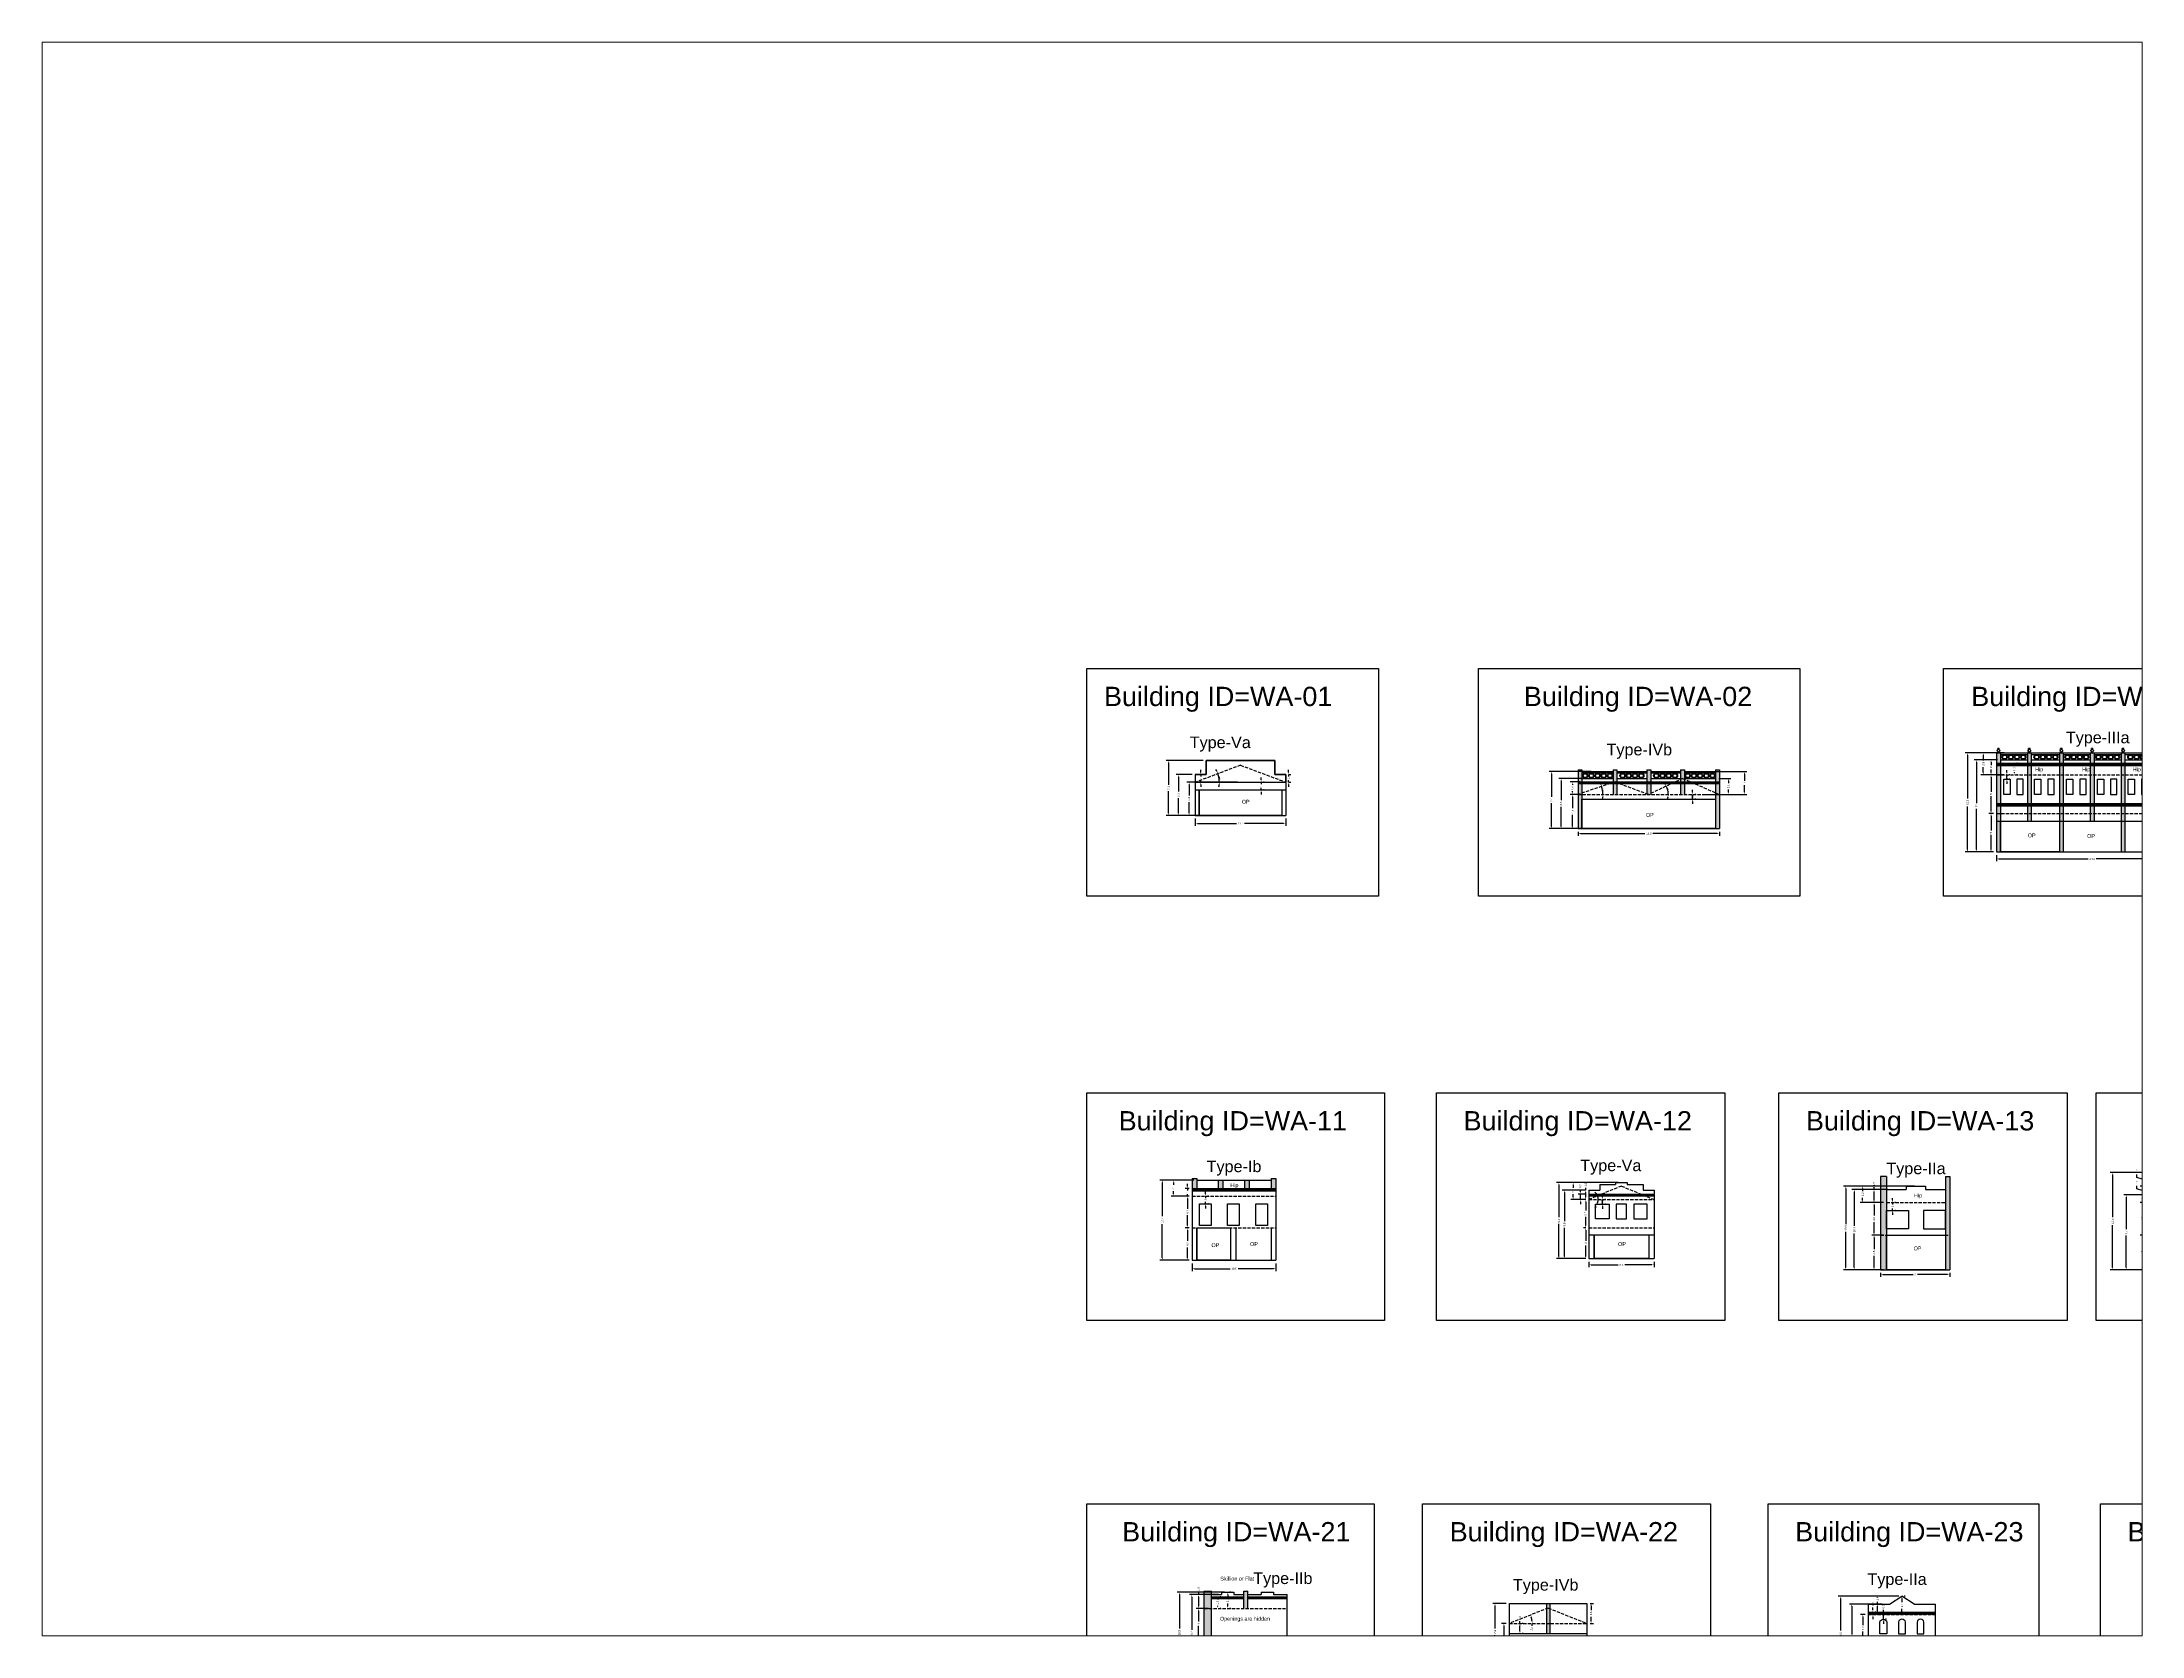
# Paper-space layout 'Layout1' of a CAD drawing. Header units: metres. Extents: x 26 to 231, y 20 to 176.
# The model-space entities are those that its viewports show. They can reach past a viewport. Long polylines and large blocks are cut down to what shows.
import ezdxf

# ---------------------------------------------------------------- set-up
doc = ezdxf.new("R2010")
doc.units = ezdxf.units.M
doc.linetypes.add('ACAD_ISO02W100', pattern=[15, 12, -3])
doc.layers.add('Dotted', color=7, linetype='ACAD_ISO02W100', plot=False)
doc.styles.get("Standard").update_dxf_attribs({"font": 'arial.ttf'})
doc.dimstyles.new('ISO-25', dxfattribs={"dimtxt": 0.25, "dimasz": 0.3, "dimexe": 0.3, "dimexo": 0.4, "dimgap": 0.2, "dimtad": 0, "dimdec": 1, "dimdsep": 46, "dimtxsty": 'Standard', "dimcen": 2.5, "dimadec": 0, "dimazin": 0, "dimtfac": 1, "dimtdec": 1, "dimtmove": 0, "dimatfit": 3, "dimfxl": 1, "dimarcsym": 0})
pattern_1 = [(45, (-28.12796, 0), (-0.067351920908, 0.067351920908), []), (45, (-28.08306, 0), (-0.067351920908, 0.067351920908), [])]

# ---------------------------------------------------------------- blocks, each defined once
blk = doc.blocks.new('*D4')
at = {"color": 0, "lineweight": -2, "transparency": 16777216}
for start, end in [(26.0314, 31.5175), (360, 20.5453), (349.0279, 354.5139)]:
    blk.add_arc((3416663.47, -6712704.81), 3.13, start, end, dxfattribs=at)
at = {"color": 0, "transparency": 16777216}
for points in [[(3416666.33, -6712703.41), (3416666.24, -6712703.45), (3416666.4, -6712703.71)], [(3416666.54, -6712705.11), (3416666.64, -6712705.11), (3416666.6, -6712704.81)]]:
    blk.add_solid(points, dxfattribs=at)
at = {"layer": 'Defpoints', "color": 0, "transparency": 16777216}
for p in [(3416663.47, -6712704.81), (3416663.47, -6712704.81), (3416666.51, -6712704.07), (3416669.34, -6712702.61), (3416675.21, -6712704.81)]:
    blk.add_point(p, dxfattribs=at)
at = {"color": 0, "transparency": 16777216, "insert": (3416666.57, -6712704.35), "char_height": 0.25, "attachment_point": 5, "rotation": 278.3609}
blk.add_mtext('21°', dxfattribs=at)
blk = doc.blocks.new('*D5')
at = {"color": 0, "lineweight": -2, "transparency": 16777216}
for p, q in [((3416665.03, -6712704.81), (3416662.37, -6712704.81)), ((3416662.67, -6712705.11), (3416662.67, -6712706.53)), ((3416662.67, -6712708.81), (3416662.67, -6712707.39)), ((3416665.03, -6712709.11), (3416662.37, -6712709.11))]:
    blk.add_line(p, q, dxfattribs=at)
at = {"color": 0, "transparency": 16777216}
for points in [[(3416662.62, -6712705.11), (3416662.72, -6712705.11), (3416662.67, -6712704.81)], [(3416662.62, -6712708.81), (3416662.72, -6712708.81), (3416662.67, -6712709.11)]]:
    blk.add_solid(points, dxfattribs=at)
at = {"layer": 'Defpoints', "color": 0, "transparency": 16777216}
for p in [(3416662.67, -6712704.81), (3416665.43, -6712704.81), (3416665.43, -6712709.11)]:
    blk.add_point(p, dxfattribs=at)
at = {"color": 0, "transparency": 16777216, "insert": (3416662.67, -6712706.96), "char_height": 0.25, "attachment_point": 5, "rotation": 90}
blk.add_mtext('4.3', dxfattribs=at)
blk = doc.blocks.new('*D6')
at = {"color": 0, "lineweight": -2, "transparency": 16777216}
for p, q in [((3416675.57, -6712703.51), (3416675.57, -6712703.21)), ((3416675.57, -6712703.81), (3416675.57, -6712704.06)), ((3416675.57, -6712704.81), (3416675.57, -6712704.56)), ((3416675.57, -6712705.11), (3416675.57, -6712705.41)), ((3416675.61, -6712703.81), (3416675.87, -6712703.81)), ((3416675.61, -6712704.81), (3416675.87, -6712704.81))]:
    blk.add_line(p, q, dxfattribs=at)
at = {"color": 0, "transparency": 16777216}
for points in [[(3416675.52, -6712703.51), (3416675.62, -6712703.51), (3416675.57, -6712703.81)], [(3416675.52, -6712705.11), (3416675.62, -6712705.11), (3416675.57, -6712704.81)]]:
    blk.add_solid(points, dxfattribs=at)
at = {"layer": 'Defpoints', "color": 0, "transparency": 16777216}
for p in [(3416675.21, -6712703.81), (3416675.21, -6712704.81), (3416675.57, -6712703.81)]:
    blk.add_point(p, dxfattribs=at)
at = {"color": 0, "transparency": 16777216, "insert": (3416675.57, -6712704.31), "char_height": 0.25, "attachment_point": 5, "rotation": 90}
blk.add_mtext('1', dxfattribs=at)
blk = doc.blocks.new('*D7')
at = {"color": 0, "lineweight": -2, "transparency": 16777216}
for p, q in [((3416668.94, -6712704.81), (3416663.88, -6712704.81)), ((3416664.18, -6712703.51), (3416664.18, -6712703.21)), ((3416664.18, -6712703.81), (3416664.18, -6712704.06)), ((3416664.18, -6712704.81), (3416664.18, -6712704.56)), ((3416664.18, -6712705.11), (3416664.18, -6712705.41)), ((3416664.58, -6712703.81), (3416664.48, -6712703.81))]:
    blk.add_line(p, q, dxfattribs=at)
at = {"color": 0, "transparency": 16777216}
for points in [[(3416664.13, -6712703.51), (3416664.23, -6712703.51), (3416664.18, -6712703.81)], [(3416664.13, -6712705.11), (3416664.23, -6712705.11), (3416664.18, -6712704.81)]]:
    blk.add_solid(points, dxfattribs=at)
at = {"layer": 'Defpoints', "color": 0, "transparency": 16777216}
for p in [(3416664.18, -6712703.81), (3416664.18, -6712704.81), (3416669.34, -6712704.81)]:
    blk.add_point(p, dxfattribs=at)
at = {"color": 0, "transparency": 16777216, "insert": (3416664.18, -6712704.31), "char_height": 0.25, "attachment_point": 5, "rotation": 90}
blk.add_mtext('1', dxfattribs=at)
blk = doc.blocks.new('*D8')
at = {"color": 0, "lineweight": -2, "transparency": 16777216}
for p, q in [((3416663.07, -6712703.81), (3416661, -6712703.81)), ((3416661.3, -6712704.11), (3416661.3, -6712706.03)), ((3416661.3, -6712708.81), (3416661.3, -6712706.89)), ((3416663.07, -6712709.11), (3416661, -6712709.11))]:
    blk.add_line(p, q, dxfattribs=at)
at = {"color": 0, "transparency": 16777216}
for points in [[(3416661.25, -6712704.11), (3416661.35, -6712704.11), (3416661.3, -6712703.81)], [(3416661.25, -6712708.81), (3416661.35, -6712708.81), (3416661.3, -6712709.11)]]:
    blk.add_solid(points, dxfattribs=at)
at = {"layer": 'Defpoints', "color": 0, "transparency": 16777216}
for p in [(3416661.3, -6712703.81), (3416663.47, -6712703.81), (3416663.47, -6712709.11)]:
    blk.add_point(p, dxfattribs=at)
at = {"color": 0, "transparency": 16777216, "insert": (3416661.3, -6712706.46), "char_height": 0.25, "attachment_point": 5, "rotation": 90}
blk.add_mtext('5.3', dxfattribs=at)
blk = doc.blocks.new('*D9')
at = {"color": 0, "lineweight": -2, "transparency": 16777216}
for p, q in [((3416664.5, -6712702.01), (3416659.71, -6712702.01)), ((3416660.01, -6712702.31), (3416660.01, -6712705.16)), ((3416660.01, -6712708.81), (3416660.01, -6712705.96)), ((3416663.07, -6712709.11), (3416659.71, -6712709.11))]:
    blk.add_line(p, q, dxfattribs=at)
at = {"color": 0, "transparency": 16777216}
for points in [[(3416659.96, -6712702.31), (3416660.06, -6712702.31), (3416660.01, -6712702.01)], [(3416659.96, -6712708.81), (3416660.06, -6712708.81), (3416660.01, -6712709.11)]]:
    blk.add_solid(points, dxfattribs=at)
at = {"layer": 'Defpoints', "color": 0, "transparency": 16777216}
for p in [(3416660.01, -6712702.01), (3416664.9, -6712702.01), (3416663.47, -6712709.11)]:
    blk.add_point(p, dxfattribs=at)
at = {"color": 0, "transparency": 16777216, "insert": (3416660.01, -6712705.56), "char_height": 0.25, "attachment_point": 5, "rotation": 90}
blk.add_mtext('7.1', dxfattribs=at)
blk = doc.blocks.new('*D10')
at = {"color": 0, "lineweight": -2, "transparency": 16777216}
for p, q in [((3416663.47, -6712709.51), (3416663.47, -6712710.46)), ((3416663.77, -6712710.16), (3416668.82, -6712710.16)), ((3416674.91, -6712710.16), (3416669.85, -6712710.16)), ((3416675.21, -6712709.51), (3416675.21, -6712710.46))]:
    blk.add_line(p, q, dxfattribs=at)
at = {"color": 0, "transparency": 16777216}
for points in [[(3416663.77, -6712710.11), (3416663.77, -6712710.21), (3416663.47, -6712710.16)], [(3416674.91, -6712710.11), (3416674.91, -6712710.21), (3416675.21, -6712710.16)]]:
    blk.add_solid(points, dxfattribs=at)
at = {"layer": 'Defpoints', "color": 0, "transparency": 16777216}
for p in [(3416663.47, -6712709.11), (3416675.21, -6712709.11), (3416675.21, -6712710.16)]:
    blk.add_point(p, dxfattribs=at)
at = {"color": 0, "transparency": 16777216, "insert": (3416669.34, -6712710.16), "char_height": 0.25, "attachment_point": 5}
blk.add_mtext('11.7', dxfattribs=at)
blk = doc.blocks.new('*D11')
at = {"color": 0, "lineweight": -2, "transparency": 16777216}
for p, q in [((3416672.01, -6712704.51), (3416672.01, -6712704.21)), ((3416672.01, -6712704.81), (3416672.01, -6712705.06)), ((3416672.41, -6712704.81), (3416672.31, -6712704.81)), ((3416672.01, -6712705.81), (3416672.01, -6712705.56)), ((3416672.01, -6712706.11), (3416672.01, -6712706.41)), ((3416672.41, -6712705.81), (3416672.31, -6712705.81))]:
    blk.add_line(p, q, dxfattribs=at)
at = {"color": 0, "transparency": 16777216}
for points in [[(3416671.96, -6712704.51), (3416672.06, -6712704.51), (3416672.01, -6712704.81)], [(3416671.96, -6712706.11), (3416672.06, -6712706.11), (3416672.01, -6712705.81)]]:
    blk.add_solid(points, dxfattribs=at)
at = {"layer": 'Defpoints', "color": 0, "transparency": 16777216}
for p in [(3416672.01, -6712704.81), (3416672.01, -6712704.81), (3416672.01, -6712705.81)]:
    blk.add_point(p, dxfattribs=at)
at = {"color": 0, "transparency": 16777216, "insert": (3416672.01, -6712705.31), "char_height": 0.25, "attachment_point": 5, "rotation": 90}
blk.add_mtext('1', dxfattribs=at)
blk = doc.blocks.new('*D12')
at = {"color": 0, "lineweight": -2, "transparency": 16777216}
for p, q in [((3416712.74, -6712706.4), (3416712.09, -6712706.4)), ((3416712.39, -6712706.7), (3416712.39, -6712708.18)), ((3416712.39, -6712710.53), (3416712.39, -6712709.04)), ((3416714.76, -6712710.83), (3416712.09, -6712710.83))]:
    blk.add_line(p, q, dxfattribs=at)
at = {"color": 0, "transparency": 16777216}
for points in [[(3416712.34, -6712706.7), (3416712.44, -6712706.7), (3416712.39, -6712706.4)], [(3416712.34, -6712710.53), (3416712.44, -6712710.53), (3416712.39, -6712710.83)]]:
    blk.add_solid(points, dxfattribs=at)
at = {"layer": 'Defpoints', "color": 0, "transparency": 16777216}
for p in [(3416712.39, -6712706.4), (3416713.14, -6712706.4), (3416715.16, -6712710.83)]:
    blk.add_point(p, dxfattribs=at)
at = {"color": 0, "transparency": 16777216, "insert": (3416712.39, -6712708.61), "char_height": 0.25, "attachment_point": 5, "rotation": 90}
blk.add_mtext('4.4', dxfattribs=at)
blk = doc.blocks.new('*D13')
at = {"color": 0, "lineweight": -2, "transparency": 16777216}
for start, end in [(32.3503, 39.1686), (360, 25.5321), (346.3635, 353.1817)]:
    blk.add_arc((3416722.27, -6712706.4), 2.52, start, end, dxfattribs=at)
at = {"color": 0, "transparency": 16777216}
for points in [[(3416724.44, -6712705.02), (3416724.35, -6712705.07), (3416724.54, -6712705.31)], [(3416724.72, -6712706.69), (3416724.82, -6712706.7), (3416724.79, -6712706.4)]]:
    blk.add_solid(points, dxfattribs=at)
at = {"layer": 'Defpoints', "color": 0, "transparency": 16777216}
for p in [(3416726.64, -6712704.31), (3416713.1, -6712706.4), (3416722.27, -6712706.4), (3416724.76, -6712706.02), (3416731.44, -6712706.4)]:
    blk.add_point(p, dxfattribs=at)
at = {"color": 0, "transparency": 16777216, "insert": (3416724.73, -6712705.84), "char_height": 0.25, "attachment_point": 5, "rotation": 282.8306}
blk.add_mtext('26°', dxfattribs=at)
blk = doc.blocks.new('*D14')
at = {"color": 0, "lineweight": -2, "transparency": 16777216}
for start, end in [(24.2002, 29.5168), (360, 18.8836), (349.3668, 354.6834)]:
    blk.add_arc((3416713.1, -6712706.4), 3.23, start, end, dxfattribs=at)
at = {"color": 0, "transparency": 16777216}
for points in [[(3416716.09, -6712705.05), (3416716, -6712705.09), (3416716.16, -6712705.35)], [(3416716.27, -6712706.69), (3416716.37, -6712706.7), (3416716.33, -6712706.4)]]:
    blk.add_solid(points, dxfattribs=at)
at = {"layer": 'Defpoints', "color": 0, "transparency": 16777216}
for p in [(3416717.89, -6712704.76), (3416713.1, -6712706.4), (3416713.1, -6712706.4), (3416716.25, -6712705.69), (3416731.44, -6712706.4)]:
    blk.add_point(p, dxfattribs=at)
at = {"color": 0, "transparency": 16777216, "insert": (3416716.29, -6712705.87), "char_height": 0.25, "attachment_point": 5, "rotation": 279.4418}
blk.add_mtext('19°', dxfattribs=at)
blk = doc.blocks.new('*D15')
at = {"color": 0, "lineweight": -2, "transparency": 16777216}
for p, q in [((3416713.99, -6712704.31), (3416710.6, -6712704.31)), ((3416710.9, -6712704.61), (3416710.9, -6712707.14)), ((3416710.9, -6712710.53), (3416710.9, -6712708)), ((3416712.7, -6712710.83), (3416710.6, -6712710.83))]:
    blk.add_line(p, q, dxfattribs=at)
at = {"color": 0, "transparency": 16777216}
for points in [[(3416710.85, -6712704.61), (3416710.95, -6712704.61), (3416710.9, -6712704.31)], [(3416710.85, -6712710.53), (3416710.95, -6712710.53), (3416710.9, -6712710.83)]]:
    blk.add_solid(points, dxfattribs=at)
at = {"layer": 'Defpoints', "color": 0, "transparency": 16777216}
for p in [(3416710.9, -6712704.31), (3416714.39, -6712704.31), (3416713.1, -6712710.83)]:
    blk.add_point(p, dxfattribs=at)
at = {"color": 0, "transparency": 16777216, "insert": (3416710.9, -6712707.57), "char_height": 0.25, "attachment_point": 5, "rotation": 90}
blk.add_mtext('6.5', dxfattribs=at)
blk = doc.blocks.new('*D16')
at = {"color": 0, "lineweight": -2, "transparency": 16777216}
for p, q in [((3416714.81, -6712703.41), (3416709.37, -6712703.41)), ((3416709.67, -6712703.71), (3416709.67, -6712706.69)), ((3416709.67, -6712710.53), (3416709.67, -6712707.54)), ((3416712.7, -6712710.83), (3416709.37, -6712710.83))]:
    blk.add_line(p, q, dxfattribs=at)
at = {"color": 0, "transparency": 16777216}
for points in [[(3416709.62, -6712703.71), (3416709.72, -6712703.71), (3416709.67, -6712703.41)], [(3416709.62, -6712710.53), (3416709.72, -6712710.53), (3416709.67, -6712710.83)]]:
    blk.add_solid(points, dxfattribs=at)
at = {"layer": 'Defpoints', "color": 0, "transparency": 16777216}
for p in [(3416709.67, -6712703.41), (3416715.21, -6712703.41), (3416713.1, -6712710.83)]:
    blk.add_point(p, dxfattribs=at)
at = {"color": 0, "transparency": 16777216, "insert": (3416709.67, -6712707.12), "char_height": 0.25, "attachment_point": 5, "rotation": 90}
blk.add_mtext('7.4', dxfattribs=at)
blk = doc.blocks.new('*D17')
at = {"color": 0, "lineweight": -2, "transparency": 16777216}
for p, q in [((3416713.32, -6712704.76), (3416712.08, -6712704.76)), ((3416712.38, -6712705.06), (3416712.38, -6712705.16)), ((3416713.32, -6712706.4), (3416712.08, -6712706.4)), ((3416712.38, -6712706.1), (3416712.38, -6712705.99))]:
    blk.add_line(p, q, dxfattribs=at)
at = {"color": 0, "transparency": 16777216}
for points in [[(3416712.33, -6712705.06), (3416712.43, -6712705.06), (3416712.38, -6712704.76)], [(3416712.33, -6712706.1), (3416712.43, -6712706.1), (3416712.38, -6712706.4)]]:
    blk.add_solid(points, dxfattribs=at)
at = {"layer": 'Defpoints', "color": 0, "transparency": 16777216}
for p in [(3416712.38, -6712704.76), (3416713.72, -6712704.76), (3416713.72, -6712706.4)]:
    blk.add_point(p, dxfattribs=at)
at = {"color": 0, "transparency": 16777216, "insert": (3416712.38, -6712705.58), "char_height": 0.25, "attachment_point": 5, "rotation": 90}
blk.add_mtext('1.6', dxfattribs=at)
blk = doc.blocks.new('*D19')
at = {"color": 0, "lineweight": -2, "transparency": 16777216}
for p, q in [((3416731.34, -6712704.31), (3416732.89, -6712704.31)), ((3416732.59, -6712704.61), (3416732.59, -6712704.95)), ((3416731.84, -6712706.4), (3416732.89, -6712706.4)), ((3416732.59, -6712706.1), (3416732.59, -6712705.76))]:
    blk.add_line(p, q, dxfattribs=at)
at = {"color": 0, "transparency": 16777216}
for points in [[(3416732.54, -6712704.61), (3416732.64, -6712704.61), (3416732.59, -6712704.31)], [(3416732.54, -6712706.1), (3416732.64, -6712706.1), (3416732.59, -6712706.4)]]:
    blk.add_solid(points, dxfattribs=at)
at = {"layer": 'Defpoints', "color": 0, "transparency": 16777216}
for p in [(3416730.94, -6712704.31), (3416732.59, -6712704.31), (3416731.44, -6712706.4)]:
    blk.add_point(p, dxfattribs=at)
at = {"color": 0, "transparency": 16777216, "insert": (3416732.59, -6712705.35), "char_height": 0.25, "attachment_point": 5, "rotation": 90}
blk.add_mtext('2.1', dxfattribs=at)
blk = doc.blocks.new('*D20')
at = {"color": 0, "lineweight": -2, "transparency": 16777216}
for p, q in [((3416729.56, -6712703.41), (3416734.98, -6712703.41)), ((3416734.68, -6712703.71), (3416734.68, -6712704.62)), ((3416734.68, -6712706.1), (3416734.68, -6712705.18)), ((3416729.56, -6712706.4), (3416734.98, -6712706.4))]:
    blk.add_line(p, q, dxfattribs=at)
at = {"color": 0, "transparency": 16777216}
for points in [[(3416734.63, -6712703.71), (3416734.73, -6712703.71), (3416734.68, -6712703.41)], [(3416734.63, -6712706.1), (3416734.73, -6712706.1), (3416734.68, -6712706.4)]]:
    blk.add_solid(points, dxfattribs=at)
at = {"layer": 'Defpoints', "color": 0, "transparency": 16777216}
for p in [(3416729.16, -6712703.41), (3416734.68, -6712703.41), (3416729.16, -6712706.4)]:
    blk.add_point(p, dxfattribs=at)
at = {"color": 0, "transparency": 16777216, "insert": (3416734.68, -6712704.9), "char_height": 0.25, "attachment_point": 5, "rotation": 90}
blk.add_mtext('3', dxfattribs=at)
blk = doc.blocks.new('*D21')
at = {"color": 0, "lineweight": -2, "transparency": 16777216}
for p, q in [((3416727.95, -6712706.1), (3416727.95, -6712705.8)), ((3416727.95, -6712707), (3416727.95, -6712706.4)), ((3416727.95, -6712707.3), (3416727.95, -6712707.6)), ((3416728.35, -6712706.4), (3416728.25, -6712706.4)), ((3416728.35, -6712707), (3416728.25, -6712707))]:
    blk.add_line(p, q, dxfattribs=at)
at = {"color": 0, "transparency": 16777216}
for points in [[(3416727.9, -6712706.1), (3416728, -6712706.1), (3416727.95, -6712706.4)], [(3416727.9, -6712707.3), (3416728, -6712707.3), (3416727.95, -6712707)]]:
    blk.add_solid(points, dxfattribs=at)
at = {"layer": 'Defpoints', "color": 0, "transparency": 16777216}
for p in [(3416727.95, -6712706.4), (3416727.95, -6712706.4), (3416727.95, -6712707)]:
    blk.add_point(p, dxfattribs=at)
at = {"color": 0, "transparency": 16777216, "insert": (3416727.95, -6712706.7), "char_height": 0.25, "attachment_point": 5, "rotation": 90}
blk.add_mtext('0.6', dxfattribs=at)
blk = doc.blocks.new('*D22')
at = {"color": 0, "lineweight": -2, "transparency": 16777216}
for p, q in [((3416767.36, -6712714.25), (3416767.36, -6712715.05)), ((3416767.66, -6712714.75), (3416779.23, -6712714.75)), ((3416791.86, -6712714.75), (3416780.28, -6712714.75)), ((3416792.16, -6712714.25), (3416792.16, -6712715.05))]:
    blk.add_line(p, q, dxfattribs=at)
at = {"color": 0, "transparency": 16777216}
for points in [[(3416767.66, -6712714.7), (3416767.66, -6712714.8), (3416767.36, -6712714.75)], [(3416791.86, -6712714.7), (3416791.86, -6712714.8), (3416792.16, -6712714.75)]]:
    blk.add_solid(points, dxfattribs=at)
at = {"layer": 'Defpoints', "color": 0, "transparency": 16777216}
for p in [(3416767.36, -6712713.85), (3416792.16, -6712713.85), (3416792.16, -6712714.75)]:
    blk.add_point(p, dxfattribs=at)
at = {"color": 0, "transparency": 16777216, "insert": (3416779.76, -6712714.75), "char_height": 0.25, "attachment_point": 5}
blk.add_mtext('24.8', dxfattribs=at)
blk = doc.blocks.new('*D23')
at = {"color": 0, "lineweight": -2, "transparency": 16777216}
for p, q in [((3416766.96, -6712708.85), (3416766.34, -6712708.85)), ((3416766.64, -6712709.15), (3416766.64, -6712711.07)), ((3416766.64, -6712713.55), (3416766.64, -6712711.63)), ((3416766.96, -6712713.85), (3416766.34, -6712713.85))]:
    blk.add_line(p, q, dxfattribs=at)
at = {"color": 0, "transparency": 16777216}
for points in [[(3416766.59, -6712709.15), (3416766.69, -6712709.15), (3416766.64, -6712708.85)], [(3416766.59, -6712713.55), (3416766.69, -6712713.55), (3416766.64, -6712713.85)]]:
    blk.add_solid(points, dxfattribs=at)
at = {"layer": 'Defpoints', "color": 0, "transparency": 16777216}
for p in [(3416766.64, -6712708.85), (3416767.36, -6712708.85), (3416767.36, -6712713.85)]:
    blk.add_point(p, dxfattribs=at)
at = {"color": 0, "transparency": 16777216, "insert": (3416766.64, -6712711.35), "char_height": 0.25, "attachment_point": 5, "rotation": 90}
blk.add_mtext('5', dxfattribs=at)
blk = doc.blocks.new('*D24')
at = {"color": 0, "lineweight": -2, "transparency": 16777216}
for p, q in [((3416766.96, -6712703.85), (3416766.34, -6712703.85)), ((3416766.64, -6712704.15), (3416766.64, -6712706.07)), ((3416766.64, -6712708.55), (3416766.64, -6712706.63)), ((3416766.96, -6712708.85), (3416766.34, -6712708.85))]:
    blk.add_line(p, q, dxfattribs=at)
at = {"color": 0, "transparency": 16777216}
for points in [[(3416766.59, -6712704.15), (3416766.69, -6712704.15), (3416766.64, -6712703.85)], [(3416766.59, -6712708.55), (3416766.69, -6712708.55), (3416766.64, -6712708.85)]]:
    blk.add_solid(points, dxfattribs=at)
at = {"layer": 'Defpoints', "color": 0, "transparency": 16777216}
for p in [(3416766.64, -6712703.85), (3416767.36, -6712703.85), (3416767.36, -6712708.85)]:
    blk.add_point(p, dxfattribs=at)
at = {"color": 0, "transparency": 16777216, "insert": (3416766.64, -6712706.35), "char_height": 0.25, "attachment_point": 5, "rotation": 90}
blk.add_mtext('5', dxfattribs=at)
blk = doc.blocks.new('*D25')
at = {"color": 0, "lineweight": -2, "transparency": 16777216}
for p, q in [((3416767.46, -6712701.9), (3416766.34, -6712701.9)), ((3416766.64, -6712702.2), (3416766.64, -6712702.59)), ((3416767.46, -6712703.85), (3416766.34, -6712703.85)), ((3416766.64, -6712703.55), (3416766.64, -6712703.16))]:
    blk.add_line(p, q, dxfattribs=at)
at = {"color": 0, "transparency": 16777216}
for points in [[(3416766.59, -6712702.2), (3416766.69, -6712702.2), (3416766.64, -6712701.9)], [(3416766.59, -6712703.55), (3416766.69, -6712703.55), (3416766.64, -6712703.85)]]:
    blk.add_solid(points, dxfattribs=at)
at = {"layer": 'Defpoints', "color": 0, "transparency": 16777216}
for p in [(3416766.64, -6712701.9), (3416767.86, -6712701.9), (3416767.86, -6712703.85)]:
    blk.add_point(p, dxfattribs=at)
at = {"color": 0, "transparency": 16777216, "insert": (3416766.64, -6712702.87), "char_height": 0.25, "attachment_point": 5, "rotation": 90}
blk.add_mtext('2', dxfattribs=at)
blk = doc.blocks.new('*D26')
at = {"color": 0, "lineweight": -2, "transparency": 16777216}
for p, q in [((3416768.36, -6712701), (3416765.34, -6712701)), ((3416765.64, -6712701.3), (3416765.64, -6712701.99)), ((3416768.36, -6712703.85), (3416765.34, -6712703.85)), ((3416765.64, -6712703.55), (3416765.64, -6712702.85))]:
    blk.add_line(p, q, dxfattribs=at)
at = {"color": 0, "transparency": 16777216}
for points in [[(3416765.59, -6712701.3), (3416765.69, -6712701.3), (3416765.64, -6712701)], [(3416765.59, -6712703.55), (3416765.69, -6712703.55), (3416765.64, -6712703.85)]]:
    blk.add_solid(points, dxfattribs=at)
at = {"layer": 'Defpoints', "color": 0, "transparency": 16777216}
for p in [(3416765.64, -6712701), (3416768.76, -6712701), (3416768.76, -6712703.85)]:
    blk.add_point(p, dxfattribs=at)
at = {"color": 0, "transparency": 16777216, "insert": (3416765.64, -6712702.42), "char_height": 0.25, "attachment_point": 5, "rotation": 90}
blk.add_mtext('2.9', dxfattribs=at)
blk = doc.blocks.new('*D27')
at = {"color": 0, "lineweight": -2, "transparency": 16777216}
for p, q in [((3416767.46, -6712701.9), (3416764.45, -6712701.9)), ((3416764.75, -6712702.2), (3416764.75, -6712707.51)), ((3416764.75, -6712713.55), (3416764.75, -6712708.24)), ((3416766.96, -6712713.85), (3416764.45, -6712713.85))]:
    blk.add_line(p, q, dxfattribs=at)
at = {"color": 0, "transparency": 16777216}
for points in [[(3416764.7, -6712702.2), (3416764.8, -6712702.2), (3416764.75, -6712701.9)], [(3416764.7, -6712713.55), (3416764.8, -6712713.55), (3416764.75, -6712713.85)]]:
    blk.add_solid(points, dxfattribs=at)
at = {"layer": 'Defpoints', "color": 0, "transparency": 16777216}
for p in [(3416764.75, -6712701.9), (3416767.86, -6712701.9), (3416767.36, -6712713.85)]:
    blk.add_point(p, dxfattribs=at)
at = {"color": 0, "transparency": 16777216, "insert": (3416764.75, -6712707.87), "char_height": 0.25, "attachment_point": 5, "rotation": 90}
blk.add_mtext('12', dxfattribs=at)
blk = doc.blocks.new('*D28')
at = {"color": 0, "lineweight": -2, "transparency": 16777216}
for p, q in [((3416768.36, -6712701), (3416763.27, -6712701)), ((3416763.57, -6712701.3), (3416763.57, -6712706.91)), ((3416763.57, -6712713.55), (3416763.57, -6712707.94)), ((3416766.96, -6712713.85), (3416763.27, -6712713.85))]:
    blk.add_line(p, q, dxfattribs=at)
at = {"color": 0, "transparency": 16777216}
for points in [[(3416763.52, -6712701.3), (3416763.62, -6712701.3), (3416763.57, -6712701)], [(3416763.52, -6712713.55), (3416763.62, -6712713.55), (3416763.57, -6712713.85)]]:
    blk.add_solid(points, dxfattribs=at)
at = {"layer": 'Defpoints', "color": 0, "transparency": 16777216}
for p in [(3416763.57, -6712701), (3416768.76, -6712701), (3416767.36, -6712713.85)]:
    blk.add_point(p, dxfattribs=at)
at = {"color": 0, "transparency": 16777216, "insert": (3416763.57, -6712707.42), "char_height": 0.25, "attachment_point": 5, "rotation": 90}
blk.add_mtext('12.9', dxfattribs=at)
blk = doc.blocks.new('*D29')
at = {"color": 0, "lineweight": -2, "transparency": 16777216}
for p, q in [((3416768.7, -6712703.55), (3416768.7, -6712703.25)), ((3416768.7, -6712704.42), (3416768.7, -6712703.85)), ((3416768.7, -6712704.72), (3416768.7, -6712705.02)), ((3416769.1, -6712703.85), (3416769, -6712703.85)), ((3416769.1, -6712704.42), (3416769, -6712704.42))]:
    blk.add_line(p, q, dxfattribs=at)
at = {"color": 0, "transparency": 16777216}
for points in [[(3416768.65, -6712703.55), (3416768.75, -6712703.55), (3416768.7, -6712703.85)], [(3416768.65, -6712704.72), (3416768.75, -6712704.72), (3416768.7, -6712704.42)]]:
    blk.add_solid(points, dxfattribs=at)
at = {"layer": 'Defpoints', "color": 0, "transparency": 16777216}
for p in [(3416768.7, -6712703.85), (3416768.7, -6712703.85), (3416768.7, -6712704.42)]:
    blk.add_point(p, dxfattribs=at)
at = {"color": 0, "transparency": 16777216, "insert": (3416768.7, -6712704.13), "char_height": 0.25, "attachment_point": 5, "rotation": 90}
blk.add_mtext('0.6', dxfattribs=at)
blk = doc.blocks.new('*D30')
at = {"color": 0, "lineweight": -2, "transparency": 16777216}
for p, q in [((3416770.08, -6712702.35), (3416769.98, -6712702.35)), ((3416769.68, -6712702.65), (3416769.68, -6712702.68)), ((3416769.68, -6712703.55), (3416769.68, -6712703.51)), ((3416770.08, -6712703.85), (3416769.98, -6712703.85))]:
    blk.add_line(p, q, dxfattribs=at)
at = {"color": 0, "transparency": 16777216}
for points in [[(3416769.63, -6712702.65), (3416769.73, -6712702.65), (3416769.68, -6712702.35)], [(3416769.63, -6712703.55), (3416769.73, -6712703.55), (3416769.68, -6712703.85)]]:
    blk.add_solid(points, dxfattribs=at)
at = {"layer": 'Defpoints', "color": 0, "transparency": 16777216}
for p in [(3416769.68, -6712702.35), (3416769.68, -6712702.35), (3416769.68, -6712703.85)]:
    blk.add_point(p, dxfattribs=at)
at = {"color": 0, "transparency": 16777216, "insert": (3416769.68, -6712703.1), "char_height": 0.25, "attachment_point": 5, "rotation": 90}
blk.add_mtext('1.5', dxfattribs=at)
blk = doc.blocks.new('*D90')
at = {"color": 0, "lineweight": -2, "transparency": 16777216}
for p, q in [((3416662.67, -6712762.57), (3416662.16, -6712762.57)), ((3416662.46, -6712762.87), (3416662.46, -6712764.24)), ((3416662.46, -6712766.47), (3416662.46, -6712765.1)), ((3416662.67, -6712766.77), (3416662.16, -6712766.77))]:
    blk.add_line(p, q, dxfattribs=at)
at = {"color": 0, "transparency": 16777216}
for points in [[(3416662.41, -6712762.87), (3416662.51, -6712762.87), (3416662.46, -6712762.57)], [(3416662.41, -6712766.47), (3416662.51, -6712766.47), (3416662.46, -6712766.77)]]:
    blk.add_solid(points, dxfattribs=at)
at = {"layer": 'Defpoints', "color": 0, "transparency": 16777216}
for p in [(3416662.46, -6712762.57), (3416663.07, -6712762.57), (3416663.07, -6712766.77)]:
    blk.add_point(p, dxfattribs=at)
at = {"color": 0, "transparency": 16777216, "insert": (3416662.46, -6712764.67), "char_height": 0.25, "attachment_point": 5, "rotation": 90}
blk.add_mtext('4.2', dxfattribs=at)
blk = doc.blocks.new('*D91')
at = {"color": 0, "lineweight": -2, "transparency": 16777216}
for p, q in [((3416662.67, -6712758.47), (3416662.16, -6712758.47)), ((3416662.46, -6712758.77), (3416662.46, -6712760.11)), ((3416662.46, -6712762.27), (3416662.46, -6712760.93)), ((3416662.67, -6712762.57), (3416662.16, -6712762.57))]:
    blk.add_line(p, q, dxfattribs=at)
at = {"color": 0, "transparency": 16777216}
for points in [[(3416662.41, -6712758.77), (3416662.51, -6712758.77), (3416662.46, -6712758.47)], [(3416662.41, -6712762.27), (3416662.51, -6712762.27), (3416662.46, -6712762.57)]]:
    blk.add_solid(points, dxfattribs=at)
at = {"layer": 'Defpoints', "color": 0, "transparency": 16777216}
for p in [(3416662.46, -6712758.47), (3416663.07, -6712758.47), (3416663.07, -6712762.57)]:
    blk.add_point(p, dxfattribs=at)
at = {"color": 0, "transparency": 16777216, "insert": (3416662.46, -6712760.52), "char_height": 0.25, "attachment_point": 5, "rotation": 90}
blk.add_mtext('4.1', dxfattribs=at)
blk = doc.blocks.new('*D92')
at = {"color": 0, "lineweight": -2, "transparency": 16777216}
for p, q in [((3416664.78, -6712758.17), (3416664.78, -6712757.87)), ((3416664.78, -6712758.47), (3416664.78, -6712758.71)), ((3416664.78, -6712759.44), (3416664.78, -6712759.2)), ((3416665.18, -6712758.47), (3416665.08, -6712758.47)), ((3416665.18, -6712759.44), (3416665.08, -6712759.44)), ((3416664.78, -6712759.74), (3416664.78, -6712760.04))]:
    blk.add_line(p, q, dxfattribs=at)
at = {"color": 0, "transparency": 16777216}
for points in [[(3416664.73, -6712758.17), (3416664.83, -6712758.17), (3416664.78, -6712758.47)], [(3416664.73, -6712759.74), (3416664.83, -6712759.74), (3416664.78, -6712759.44)]]:
    blk.add_solid(points, dxfattribs=at)
at = {"layer": 'Defpoints', "color": 0, "transparency": 16777216}
for p in [(3416664.78, -6712758.47), (3416664.78, -6712758.47), (3416664.78, -6712759.44)]:
    blk.add_point(p, dxfattribs=at)
at = {"color": 0, "transparency": 16777216, "insert": (3416664.78, -6712758.95), "char_height": 0.25, "attachment_point": 5, "rotation": 90}
blk.add_mtext('1', dxfattribs=at)
blk = doc.blocks.new('*D93')
at = {"color": 0, "lineweight": -2, "transparency": 16777216}
for p, q in [((3416662.46, -6712757.17), (3416662.46, -6712756.87)), ((3416662.67, -6712757.47), (3416662.16, -6712757.47)), ((3416662.67, -6712758.47), (3416662.16, -6712758.47)), ((3416662.46, -6712757.47), (3416662.46, -6712757.72)), ((3416662.46, -6712758.47), (3416662.46, -6712758.22)), ((3416662.46, -6712758.77), (3416662.46, -6712759.07))]:
    blk.add_line(p, q, dxfattribs=at)
at = {"color": 0, "transparency": 16777216}
for points in [[(3416662.41, -6712757.17), (3416662.51, -6712757.17), (3416662.46, -6712757.47)], [(3416662.41, -6712758.77), (3416662.51, -6712758.77), (3416662.46, -6712758.47)]]:
    blk.add_solid(points, dxfattribs=at)
at = {"layer": 'Defpoints', "color": 0, "transparency": 16777216}
for p in [(3416662.46, -6712757.47), (3416663.07, -6712757.47), (3416663.07, -6712758.47)]:
    blk.add_point(p, dxfattribs=at)
at = {"color": 0, "transparency": 16777216, "insert": (3416662.46, -6712757.97), "char_height": 0.25, "attachment_point": 5, "rotation": 90}
blk.add_mtext('1', dxfattribs=at)
blk = doc.blocks.new('*D94')
at = {"color": 0, "lineweight": -2, "transparency": 16777216}
for p, q in [((3416663.27, -6712756.37), (3416660.35, -6712756.37)), ((3416660.65, -6712756.67), (3416660.65, -6712757.01)), ((3416662.67, -6712758.47), (3416660.35, -6712758.47)), ((3416660.65, -6712758.17), (3416660.65, -6712757.82))]:
    blk.add_line(p, q, dxfattribs=at)
at = {"color": 0, "transparency": 16777216}
for points in [[(3416660.6, -6712756.67), (3416660.7, -6712756.67), (3416660.65, -6712756.37)], [(3416660.6, -6712758.17), (3416660.7, -6712758.17), (3416660.65, -6712758.47)]]:
    blk.add_solid(points, dxfattribs=at)
at = {"layer": 'Defpoints', "color": 0, "transparency": 16777216}
for p in [(3416660.65, -6712756.37), (3416663.67, -6712756.37), (3416663.07, -6712758.47)]:
    blk.add_point(p, dxfattribs=at)
at = {"color": 0, "transparency": 16777216, "insert": (3416660.65, -6712757.42), "char_height": 0.25, "attachment_point": 5, "rotation": 90}
blk.add_mtext('2.1', dxfattribs=at)
blk = doc.blocks.new('*D95')
at = {"color": 0, "lineweight": -2, "transparency": 16777216}
for p, q in [((3416662.67, -6712756.37), (3416658.89, -6712756.37)), ((3416659.19, -6712756.67), (3416659.19, -6712761.06)), ((3416659.19, -6712766.47), (3416659.19, -6712762.08)), ((3416662.67, -6712766.77), (3416658.89, -6712766.77))]:
    blk.add_line(p, q, dxfattribs=at)
at = {"color": 0, "transparency": 16777216}
for points in [[(3416659.14, -6712756.67), (3416659.24, -6712756.67), (3416659.19, -6712756.37)], [(3416659.14, -6712766.47), (3416659.24, -6712766.47), (3416659.19, -6712766.77)]]:
    blk.add_solid(points, dxfattribs=at)
at = {"layer": 'Defpoints', "color": 0, "transparency": 16777216}
for p in [(3416659.19, -6712756.37), (3416663.07, -6712756.37), (3416663.07, -6712766.77)]:
    blk.add_point(p, dxfattribs=at)
at = {"color": 0, "transparency": 16777216, "insert": (3416659.19, -6712761.57), "char_height": 0.25, "attachment_point": 5, "rotation": 90}
blk.add_mtext('10.4', dxfattribs=at)
blk = doc.blocks.new('*D96')
at = {"color": 0, "lineweight": -2, "transparency": 16777216}
for p, q in [((3416663.07, -6712767.17), (3416663.07, -6712768.16)), ((3416673.92, -6712767.17), (3416673.92, -6712768.16)), ((3416663.37, -6712767.86), (3416667.98, -6712767.86)), ((3416673.62, -6712767.86), (3416669.01, -6712767.86))]:
    blk.add_line(p, q, dxfattribs=at)
at = {"color": 0, "transparency": 16777216}
for points in [[(3416663.37, -6712767.81), (3416663.37, -6712767.91), (3416663.07, -6712767.86)], [(3416673.62, -6712767.81), (3416673.62, -6712767.91), (3416673.92, -6712767.86)]]:
    blk.add_solid(points, dxfattribs=at)
at = {"layer": 'Defpoints', "color": 0, "transparency": 16777216}
for p in [(3416663.07, -6712766.77), (3416673.92, -6712766.77), (3416673.92, -6712767.86)]:
    blk.add_point(p, dxfattribs=at)
at = {"color": 0, "transparency": 16777216, "insert": (3416668.49, -6712767.86), "char_height": 0.25, "attachment_point": 5}
blk.add_mtext('10.9', dxfattribs=at)
blk = doc.blocks.new('*D97')
at = {"color": 0, "lineweight": -2, "transparency": 16777216}
for p, q in [((3416714.09, -6712758.9), (3416713.79, -6712758.9)), ((3416714.09, -6712759.2), (3416714.09, -6712760.3)), ((3416714.09, -6712762.26), (3416714.09, -6712761.15)), ((3416714.09, -6712762.56), (3416713.79, -6712762.56))]:
    blk.add_line(p, q, dxfattribs=at)
at = {"color": 0, "transparency": 16777216}
for points in [[(3416714.04, -6712759.2), (3416714.14, -6712759.2), (3416714.09, -6712758.9)], [(3416714.04, -6712762.26), (3416714.14, -6712762.26), (3416714.09, -6712762.56)]]:
    blk.add_solid(points, dxfattribs=at)
at = {"layer": 'Defpoints', "color": 0, "transparency": 16777216}
for p in [(3416714.09, -6712758.9), (3416714.49, -6712758.9), (3416714.49, -6712762.56)]:
    blk.add_point(p, dxfattribs=at)
at = {"color": 0, "transparency": 16777216, "insert": (3416714.09, -6712760.73), "char_height": 0.25, "attachment_point": 5, "rotation": 90}
blk.add_mtext('3.7', dxfattribs=at)
blk = doc.blocks.new('*D98')
at = {"color": 0, "lineweight": -2, "transparency": 16777216}
for p, q in [((3416714.09, -6712762.56), (3416713.8, -6712762.56)), ((3416714.1, -6712762.86), (3416714.1, -6712764.27)), ((3416714.1, -6712766.26), (3416714.1, -6712764.84)), ((3416714.09, -6712766.56), (3416713.8, -6712766.56))]:
    blk.add_line(p, q, dxfattribs=at)
at = {"color": 0, "transparency": 16777216}
for points in [[(3416714.05, -6712762.86), (3416714.15, -6712762.86), (3416714.1, -6712762.56)], [(3416714.05, -6712766.26), (3416714.15, -6712766.26), (3416714.1, -6712766.56)]]:
    blk.add_solid(points, dxfattribs=at)
at = {"layer": 'Defpoints', "color": 0, "transparency": 16777216}
for p in [(3416714.1, -6712762.56), (3416714.49, -6712762.56), (3416714.49, -6712766.56)]:
    blk.add_point(p, dxfattribs=at)
at = {"color": 0, "transparency": 16777216, "insert": (3416714.1, -6712764.56), "char_height": 0.25, "attachment_point": 5, "rotation": 90}
blk.add_mtext('4', dxfattribs=at)
blk = doc.blocks.new('*D99')
at = {"color": 0, "lineweight": -2, "transparency": 16777216}
for start, end in [(36.4708, 50.49), (331.746, 360), (331.9615, 345.9808), (360, 22.4515)]:
    blk.add_arc((3416714.49, -6712758.9), 1.23, start, end, dxfattribs=at)
at = {"color": 0, "transparency": 16777216}
for points in [[(3416715.52, -6712758.14), (3416715.43, -6712758.19), (3416715.62, -6712758.43)], [(3416715.63, -6712759.19), (3416715.73, -6712759.2), (3416715.72, -6712758.9)]]:
    blk.add_solid(points, dxfattribs=at)
at = {"layer": 'Defpoints', "color": 0, "transparency": 16777216}
for p in [(3416714.49, -6712758.9), (3416714.49, -6712758.9), (3416715.68, -6712758.58), (3416718.72, -6712757.15), (3416722.96, -6712758.9)]:
    blk.add_point(p, dxfattribs=at)
at = {"color": 0, "transparency": 16777216, "insert": (3416715.36, -6712759.87), "char_height": 0.25, "attachment_point": 5, "rotation": 241.746}
blk.add_mtext('22°', dxfattribs=at)
blk = doc.blocks.new('*D100')
at = {"color": 0, "lineweight": -2, "transparency": 16777216}
for p, q in [((3416714.09, -6712757.7), (3416713.79, -6712757.7)), ((3416714.09, -6712758.9), (3416713.79, -6712758.9)), ((3416714.09, -6712757.7), (3416714.09, -6712757.4)), ((3416714.09, -6712758.6), (3416714.09, -6712758))]:
    blk.add_line(p, q, dxfattribs=at)
at = {"color": 0, "transparency": 16777216}
for points in [[(3416714.04, -6712758), (3416714.14, -6712758), (3416714.09, -6712757.7)], [(3416714.04, -6712758.6), (3416714.14, -6712758.6), (3416714.09, -6712758.9)]]:
    blk.add_solid(points, dxfattribs=at)
at = {"layer": 'Defpoints', "color": 0, "transparency": 16777216}
for p in [(3416714.09, -6712757.7), (3416714.49, -6712757.7), (3416714.49, -6712758.9)]:
    blk.add_point(p, dxfattribs=at)
at = {"color": 0, "transparency": 16777216, "insert": (3416714.09, -6712756.98), "char_height": 0.25, "attachment_point": 5, "rotation": 90}
blk.add_mtext('1.2', dxfattribs=at)
blk = doc.blocks.new('*D101')
at = {"color": 0, "lineweight": -2, "transparency": 16777216}
for p, q in [((3416714.09, -6712758.2), (3416713.11, -6712758.2)), ((3416714.09, -6712758.9), (3416713.11, -6712758.9)), ((3416713.41, -6712757.9), (3416713.41, -6712757.6)), ((3416713.41, -6712758.9), (3416713.41, -6712758.2)), ((3416713.41, -6712759.2), (3416713.41, -6712759.5))]:
    blk.add_line(p, q, dxfattribs=at)
at = {"color": 0, "transparency": 16777216}
for points in [[(3416713.36, -6712757.9), (3416713.46, -6712757.9), (3416713.41, -6712758.2)], [(3416713.36, -6712759.2), (3416713.46, -6712759.2), (3416713.41, -6712758.9)]]:
    blk.add_solid(points, dxfattribs=at)
at = {"layer": 'Defpoints', "color": 0, "transparency": 16777216}
for p in [(3416713.41, -6712758.2), (3416714.49, -6712758.2), (3416714.49, -6712758.9)]:
    blk.add_point(p, dxfattribs=at)
at = {"color": 0, "transparency": 16777216, "insert": (3416713.41, -6712757.17), "char_height": 0.25, "attachment_point": 5, "rotation": 90}
blk.add_mtext('0.7', dxfattribs=at)
blk = doc.blocks.new('*D102')
at = {"color": 0, "lineweight": -2, "transparency": 16777216}
for p, q in [((3416718.32, -6712756.7), (3416712.16, -6712756.7)), ((3416714.09, -6712758.9), (3416712.16, -6712758.9)), ((3416712.46, -6712757), (3416712.46, -6712757.37)), ((3416712.46, -6712758.6), (3416712.46, -6712758.22))]:
    blk.add_line(p, q, dxfattribs=at)
at = {"color": 0, "transparency": 16777216}
for points in [[(3416712.41, -6712757), (3416712.51, -6712757), (3416712.46, -6712756.7)], [(3416712.41, -6712758.6), (3416712.51, -6712758.6), (3416712.46, -6712758.9)]]:
    blk.add_solid(points, dxfattribs=at)
at = {"layer": 'Defpoints', "color": 0, "transparency": 16777216}
for p in [(3416712.46, -6712756.7), (3416718.72, -6712756.7), (3416714.49, -6712758.9)]:
    blk.add_point(p, dxfattribs=at)
at = {"color": 0, "transparency": 16777216, "insert": (3416712.46, -6712757.8), "char_height": 0.25, "attachment_point": 5, "rotation": 90}
blk.add_mtext('2.2', dxfattribs=at)
blk = doc.blocks.new('*D103')
at = {"color": 0, "lineweight": -2, "transparency": 16777216}
for p, q in [((3416714.09, -6712757.7), (3416711.03, -6712757.7)), ((3416711.33, -6712758), (3416711.33, -6712761.7)), ((3416711.33, -6712766.26), (3416711.33, -6712762.55)), ((3416714.09, -6712766.56), (3416711.03, -6712766.56))]:
    blk.add_line(p, q, dxfattribs=at)
at = {"color": 0, "transparency": 16777216}
for points in [[(3416711.28, -6712758), (3416711.38, -6712758), (3416711.33, -6712757.7)], [(3416711.28, -6712766.26), (3416711.38, -6712766.26), (3416711.33, -6712766.56)]]:
    blk.add_solid(points, dxfattribs=at)
at = {"layer": 'Defpoints', "color": 0, "transparency": 16777216}
for p in [(3416711.33, -6712757.7), (3416714.49, -6712757.7), (3416714.49, -6712766.56)]:
    blk.add_point(p, dxfattribs=at)
at = {"color": 0, "transparency": 16777216, "insert": (3416711.33, -6712762.13), "char_height": 0.25, "attachment_point": 5, "rotation": 90}
blk.add_mtext('8.9', dxfattribs=at)
blk = doc.blocks.new('*D104')
at = {"color": 0, "lineweight": -2, "transparency": 16777216}
for p, q in [((3416714.49, -6712766.96), (3416714.49, -6712767.66)), ((3416714.79, -6712767.36), (3416718.29, -6712767.36)), ((3416722.66, -6712767.36), (3416719.15, -6712767.36)), ((3416722.96, -6712766.96), (3416722.96, -6712767.66))]:
    blk.add_line(p, q, dxfattribs=at)
at = {"color": 0, "transparency": 16777216}
for points in [[(3416714.79, -6712767.31), (3416714.79, -6712767.41), (3416714.49, -6712767.36)], [(3416722.66, -6712767.31), (3416722.66, -6712767.41), (3416722.96, -6712767.36)]]:
    blk.add_solid(points, dxfattribs=at)
at = {"layer": 'Defpoints', "color": 0, "transparency": 16777216}
for p in [(3416714.49, -6712766.56), (3416722.96, -6712766.56), (3416722.96, -6712767.36)]:
    blk.add_point(p, dxfattribs=at)
at = {"color": 0, "transparency": 16777216, "insert": (3416718.72, -6712767.36), "char_height": 0.25, "attachment_point": 5}
blk.add_mtext('8.5', dxfattribs=at)
blk = doc.blocks.new('*D105')
at = {"color": 0, "lineweight": -2, "transparency": 16777216}
for p, q in [((3416718.32, -6712756.7), (3416710.32, -6712756.7)), ((3416710.62, -6712757), (3416710.62, -6712761.2)), ((3416710.62, -6712766.26), (3416710.62, -6712762.05)), ((3416714.09, -6712766.56), (3416710.32, -6712766.56))]:
    blk.add_line(p, q, dxfattribs=at)
at = {"color": 0, "transparency": 16777216}
for points in [[(3416710.57, -6712757), (3416710.67, -6712757), (3416710.62, -6712756.7)], [(3416710.57, -6712766.26), (3416710.67, -6712766.26), (3416710.62, -6712766.56)]]:
    blk.add_solid(points, dxfattribs=at)
at = {"layer": 'Defpoints', "color": 0, "transparency": 16777216}
for p in [(3416710.62, -6712756.7), (3416718.72, -6712756.7), (3416714.49, -6712766.56)]:
    blk.add_point(p, dxfattribs=at)
at = {"color": 0, "transparency": 16777216, "insert": (3416710.62, -6712761.63), "char_height": 0.25, "attachment_point": 5, "rotation": 90}
blk.add_mtext('9.9', dxfattribs=at)
blk = doc.blocks.new('*D106')
at = {"color": 0, "lineweight": -2, "transparency": 16777216}
for p, q in [((3416716.25, -6712758.6), (3416716.25, -6712758.3)), ((3416716.25, -6712759.5), (3416716.25, -6712758.9)), ((3416716.65, -6712758.9), (3416716.55, -6712758.9)), ((3416716.65, -6712759.5), (3416716.55, -6712759.5)), ((3416716.25, -6712759.8), (3416716.25, -6712760.1))]:
    blk.add_line(p, q, dxfattribs=at)
at = {"color": 0, "transparency": 16777216}
for points in [[(3416716.2, -6712758.6), (3416716.3, -6712758.6), (3416716.25, -6712758.9)], [(3416716.2, -6712759.8), (3416716.3, -6712759.8), (3416716.25, -6712759.5)]]:
    blk.add_solid(points, dxfattribs=at)
at = {"layer": 'Defpoints', "color": 0, "transparency": 16777216}
for p in [(3416716.25, -6712758.9), (3416716.25, -6712758.9), (3416716.25, -6712759.5)]:
    blk.add_point(p, dxfattribs=at)
at = {"color": 0, "transparency": 16777216, "insert": (3416716.25, -6712759.2), "char_height": 0.25, "attachment_point": 5, "rotation": 90}
blk.add_mtext('0.6', dxfattribs=at)
blk = doc.blocks.new('*D107')
at = {"color": 0, "lineweight": -2, "transparency": 16777216}
for p, q in [((3416752.68, -6712759.3), (3416751.17, -6712759.3)), ((3416751.47, -6712759.6), (3416751.47, -6712760.98)), ((3416751.47, -6712763.21), (3416751.47, -6712761.84)), ((3416752.68, -6712763.51), (3416751.17, -6712763.51))]:
    blk.add_line(p, q, dxfattribs=at)
at = {"color": 0, "transparency": 16777216}
for points in [[(3416751.42, -6712759.6), (3416751.52, -6712759.6), (3416751.47, -6712759.3)], [(3416751.42, -6712763.21), (3416751.52, -6712763.21), (3416751.47, -6712763.51)]]:
    blk.add_solid(points, dxfattribs=at)
at = {"layer": 'Defpoints', "color": 0, "transparency": 16777216}
for p in [(3416751.47, -6712759.3), (3416753.08, -6712759.3), (3416753.08, -6712763.51)]:
    blk.add_point(p, dxfattribs=at)
at = {"color": 0, "transparency": 16777216, "insert": (3416751.47, -6712761.41), "char_height": 0.25, "attachment_point": 5, "rotation": 90}
blk.add_mtext('4.2', dxfattribs=at)
blk = doc.blocks.new('*D108')
at = {"color": 0, "lineweight": -2, "transparency": 16777216}
for p, q in [((3416752.68, -6712763.51), (3416751.17, -6712763.51)), ((3416751.47, -6712763.81), (3416751.47, -6712765.33)), ((3416751.47, -6712767.71), (3416751.47, -6712766.2)), ((3416752.68, -6712768.01), (3416751.17, -6712768.01))]:
    blk.add_line(p, q, dxfattribs=at)
at = {"color": 0, "transparency": 16777216}
for points in [[(3416751.42, -6712763.81), (3416751.52, -6712763.81), (3416751.47, -6712763.51)], [(3416751.42, -6712767.71), (3416751.52, -6712767.71), (3416751.47, -6712768.01)]]:
    blk.add_solid(points, dxfattribs=at)
at = {"layer": 'Defpoints', "color": 0, "transparency": 16777216}
for p in [(3416751.47, -6712763.51), (3416753.08, -6712763.51), (3416753.08, -6712768.01)]:
    blk.add_point(p, dxfattribs=at)
at = {"color": 0, "transparency": 16777216, "insert": (3416751.47, -6712765.76), "char_height": 0.25, "attachment_point": 5, "rotation": 90}
blk.add_mtext('4.5', dxfattribs=at)
blk = doc.blocks.new('*D109')
at = {"color": 0, "lineweight": -2, "transparency": 16777216}
for p, q in [((3416752.68, -6712757.6), (3416751.17, -6712757.6)), ((3416752.68, -6712759.3), (3416751.17, -6712759.3)), ((3416751.47, -6712757.6), (3416751.47, -6712757.3)), ((3416751.47, -6712759), (3416751.47, -6712757.9))]:
    blk.add_line(p, q, dxfattribs=at)
at = {"color": 0, "transparency": 16777216}
for points in [[(3416751.42, -6712757.9), (3416751.52, -6712757.9), (3416751.47, -6712757.6)], [(3416751.42, -6712759), (3416751.52, -6712759), (3416751.47, -6712759.3)]]:
    blk.add_solid(points, dxfattribs=at)
at = {"layer": 'Defpoints', "color": 0, "transparency": 16777216}
for p in [(3416751.47, -6712757.6), (3416753.08, -6712757.6), (3416753.08, -6712759.3)]:
    blk.add_point(p, dxfattribs=at)
at = {"color": 0, "transparency": 16777216, "insert": (3416751.47, -6712756.89), "char_height": 0.25, "attachment_point": 5, "rotation": 90}
blk.add_mtext('1.7', dxfattribs=at)
blk = doc.blocks.new('*D110')
at = {"color": 0, "lineweight": -2, "transparency": 16777216}
for p, q in [((3416756.73, -6712757.15), (3416749.69, -6712757.15)), ((3416752.68, -6712759.3), (3416749.69, -6712759.3)), ((3416749.99, -6712757.45), (3416749.99, -6712757.8)), ((3416749.99, -6712759), (3416749.99, -6712758.66))]:
    blk.add_line(p, q, dxfattribs=at)
at = {"color": 0, "transparency": 16777216}
for points in [[(3416749.94, -6712757.45), (3416750.04, -6712757.45), (3416749.99, -6712757.15)], [(3416749.94, -6712759), (3416750.04, -6712759), (3416749.99, -6712759.3)]]:
    blk.add_solid(points, dxfattribs=at)
at = {"layer": 'Defpoints', "color": 0, "transparency": 16777216}
for p in [(3416749.99, -6712757.15), (3416753.08, -6712759.3), (3416757.13, -6712757.15)]:
    blk.add_point(p, dxfattribs=at)
at = {"color": 0, "transparency": 16777216, "insert": (3416749.99, -6712758.23), "char_height": 0.25, "attachment_point": 5, "rotation": 90}
blk.add_mtext('2.2', dxfattribs=at)
blk = doc.blocks.new('*D111')
at = {"color": 0, "lineweight": -2, "transparency": 16777216}
for p, q in [((3416753.85, -6712759), (3416753.85, -6712758.7)), ((3416753.85, -6712759.3), (3416753.85, -6712759.56)), ((3416754.25, -6712759.3), (3416754.15, -6712759.3)), ((3416753.85, -6712760.3), (3416753.85, -6712760.05)), ((3416753.85, -6712760.6), (3416753.85, -6712760.9)), ((3416754.25, -6712760.3), (3416754.15, -6712760.3))]:
    blk.add_line(p, q, dxfattribs=at)
at = {"color": 0, "transparency": 16777216}
for points in [[(3416753.8, -6712759), (3416753.9, -6712759), (3416753.85, -6712759.3)], [(3416753.8, -6712760.6), (3416753.9, -6712760.6), (3416753.85, -6712760.3)]]:
    blk.add_solid(points, dxfattribs=at)
at = {"layer": 'Defpoints', "color": 0, "transparency": 16777216}
for p in [(3416753.85, -6712759.3), (3416753.85, -6712759.3), (3416753.85, -6712760.3)]:
    blk.add_point(p, dxfattribs=at)
at = {"color": 0, "transparency": 16777216, "insert": (3416753.85, -6712759.8), "char_height": 0.25, "attachment_point": 5, "rotation": 90}
blk.add_mtext('1', dxfattribs=at)
blk = doc.blocks.new('*D112')
at = {"color": 0, "lineweight": -2, "transparency": 16777216}
for p, q in [((3416753.2, -6712757.6), (3416748.61, -6712757.6)), ((3416748.91, -6712757.9), (3416748.91, -6712762.29)), ((3416748.91, -6712767.71), (3416748.91, -6712763.32)), ((3416751.93, -6712768.01), (3416748.61, -6712768.01))]:
    blk.add_line(p, q, dxfattribs=at)
at = {"color": 0, "transparency": 16777216}
for points in [[(3416748.86, -6712757.9), (3416748.96, -6712757.9), (3416748.91, -6712757.6)], [(3416748.86, -6712767.71), (3416748.96, -6712767.71), (3416748.91, -6712768.01)]]:
    blk.add_solid(points, dxfattribs=at)
at = {"layer": 'Defpoints', "color": 0, "transparency": 16777216}
for p in [(3416748.91, -6712757.6), (3416753.6, -6712757.6), (3416752.33, -6712768.01)]:
    blk.add_point(p, dxfattribs=at)
at = {"color": 0, "transparency": 16777216, "insert": (3416748.91, -6712762.81), "char_height": 0.25, "attachment_point": 5, "rotation": 90}
blk.add_mtext('10.4', dxfattribs=at)
blk = doc.blocks.new('*D113')
at = {"color": 0, "lineweight": -2, "transparency": 16777216}
for p, q in [((3416756.73, -6712757.15), (3416747.51, -6712757.15)), ((3416747.81, -6712757.45), (3416747.81, -6712762.07)), ((3416747.81, -6712767.71), (3416747.81, -6712763.1)), ((3416751.93, -6712768.01), (3416747.51, -6712768.01))]:
    blk.add_line(p, q, dxfattribs=at)
at = {"color": 0, "transparency": 16777216}
for points in [[(3416747.76, -6712757.45), (3416747.86, -6712757.45), (3416747.81, -6712757.15)], [(3416747.76, -6712767.71), (3416747.86, -6712767.71), (3416747.81, -6712768.01)]]:
    blk.add_solid(points, dxfattribs=at)
at = {"layer": 'Defpoints', "color": 0, "transparency": 16777216}
for p in [(3416747.81, -6712757.15), (3416757.13, -6712757.15), (3416752.33, -6712768.01)]:
    blk.add_point(p, dxfattribs=at)
at = {"color": 0, "transparency": 16777216, "insert": (3416747.81, -6712762.58), "char_height": 0.25, "attachment_point": 5, "rotation": 90}
blk.add_mtext('10.9', dxfattribs=at)
blk = doc.blocks.new('*D114')
at = {"color": 0, "lineweight": -2, "transparency": 16777216}
for p, q in [((3416752.33, -6712768.41), (3416752.33, -6712768.91)), ((3416752.63, -6712768.61), (3416756.53, -6712768.61)), ((3416761, -6712768.61), (3416757.1, -6712768.61)), ((3416761.3, -6712768.41), (3416761.3, -6712768.91))]:
    blk.add_line(p, q, dxfattribs=at)
at = {"color": 0, "transparency": 16777216}
for points in [[(3416752.63, -6712768.56), (3416752.63, -6712768.66), (3416752.33, -6712768.61)], [(3416761, -6712768.56), (3416761, -6712768.66), (3416761.3, -6712768.61)]]:
    blk.add_solid(points, dxfattribs=at)
at = {"layer": 'Defpoints', "color": 0, "transparency": 16777216}
for p in [(3416752.33, -6712768.01), (3416761.3, -6712768.01), (3416761.3, -6712768.61)]:
    blk.add_point(p, dxfattribs=at)
at = {"color": 0, "transparency": 16777216, "insert": (3416756.81, -6712768.61), "char_height": 0.25, "attachment_point": 5}
blk.add_mtext('9', dxfattribs=at)
blk = doc.blocks.new('*D116')
at = {"color": 0, "lineweight": -2, "transparency": 16777216}
for p, q in [((3416788.13, -6712763.51), (3416785.97, -6712763.51)), ((3416786.27, -6712763.81), (3416786.27, -6712765.33)), ((3416786.27, -6712767.71), (3416786.27, -6712766.2)), ((3416787.23, -6712768.01), (3416785.97, -6712768.01))]:
    blk.add_line(p, q, dxfattribs=at)
at = {"color": 0, "transparency": 16777216}
for points in [[(3416786.22, -6712763.81), (3416786.32, -6712763.81), (3416786.27, -6712763.51)], [(3416786.22, -6712767.71), (3416786.32, -6712767.71), (3416786.27, -6712768.01)]]:
    blk.add_solid(points, dxfattribs=at)
at = {"layer": 'Defpoints', "color": 0, "transparency": 16777216}
for p in [(3416786.27, -6712763.51), (3416788.53, -6712763.51), (3416787.63, -6712768.01)]:
    blk.add_point(p, dxfattribs=at)
at = {"color": 0, "transparency": 16777216, "insert": (3416786.27, -6712765.76), "char_height": 0.25, "attachment_point": 5, "rotation": 90}
blk.add_mtext('4.5', dxfattribs=at)
blk = doc.blocks.new('*D117')
at = {"color": 0, "lineweight": -2, "transparency": 16777216}
for p, q in [((3416788.13, -6712759.3), (3416785.97, -6712759.3)), ((3416786.27, -6712759.6), (3416786.27, -6712760.98)), ((3416786.27, -6712763.21), (3416786.27, -6712761.84)), ((3416788.13, -6712763.51), (3416785.97, -6712763.51))]:
    blk.add_line(p, q, dxfattribs=at)
at = {"color": 0, "transparency": 16777216}
for points in [[(3416786.22, -6712759.6), (3416786.32, -6712759.6), (3416786.27, -6712759.3)], [(3416786.22, -6712763.21), (3416786.32, -6712763.21), (3416786.27, -6712763.51)]]:
    blk.add_solid(points, dxfattribs=at)
at = {"layer": 'Defpoints', "color": 0, "transparency": 16777216}
for p in [(3416786.27, -6712759.3), (3416788.53, -6712759.3), (3416788.53, -6712763.51)]:
    blk.add_point(p, dxfattribs=at)
at = {"color": 0, "transparency": 16777216, "insert": (3416786.27, -6712761.41), "char_height": 0.25, "attachment_point": 5, "rotation": 90}
blk.add_mtext('4.2', dxfattribs=at)
blk = doc.blocks.new('*D118')
at = {"color": 0, "lineweight": -2, "transparency": 16777216}
for p, q in [((3416788.56, -6712758.3), (3416785.97, -6712758.3)), ((3416788.13, -6712759.3), (3416785.97, -6712759.3)), ((3416786.27, -6712758), (3416786.27, -6712757.7)), ((3416786.27, -6712758.3), (3416786.27, -6712758.56)), ((3416786.27, -6712759.3), (3416786.27, -6712759.05)), ((3416786.27, -6712759.6), (3416786.27, -6712759.9))]:
    blk.add_line(p, q, dxfattribs=at)
at = {"color": 0, "transparency": 16777216}
for points in [[(3416786.22, -6712758), (3416786.32, -6712758), (3416786.27, -6712758.3)], [(3416786.22, -6712759.6), (3416786.32, -6712759.6), (3416786.27, -6712759.3)]]:
    blk.add_solid(points, dxfattribs=at)
at = {"layer": 'Defpoints', "color": 0, "transparency": 16777216}
for p in [(3416786.27, -6712758.3), (3416788.53, -6712759.3), (3416788.96, -6712758.3)]:
    blk.add_point(p, dxfattribs=at)
at = {"color": 0, "transparency": 16777216, "insert": (3416786.27, -6712758.8), "char_height": 0.25, "attachment_point": 5, "rotation": 90}
blk.add_mtext('1', dxfattribs=at)
blk = doc.blocks.new('*D119')
at = {"color": 0, "lineweight": -2, "transparency": 16777216}
for p, q in [((3416785.55, -6712757.51), (3416785.55, -6712757.11)), ((3416786.27, -6712757.73), (3416785.55, -6712757.51)), ((3416788.72, -6712757.15), (3416785.97, -6712757.15)), ((3416788.56, -6712758.3), (3416785.97, -6712758.3)), ((3416786.27, -6712758), (3416786.27, -6712757.45))]:
    blk.add_line(p, q, dxfattribs=at)
at = {"color": 0, "transparency": 16777216}
for points in [[(3416786.22, -6712757.45), (3416786.32, -6712757.45), (3416786.27, -6712757.15)], [(3416786.22, -6712758), (3416786.32, -6712758), (3416786.27, -6712758.3)]]:
    blk.add_solid(points, dxfattribs=at)
at = {"layer": 'Defpoints', "color": 0, "transparency": 16777216}
for p in [(3416786.27, -6712757.15), (3416788.96, -6712758.3), (3416789.12, -6712757.15)]:
    blk.add_point(p, dxfattribs=at)
at = {"color": 0, "transparency": 16777216, "insert": (3416785.55, -6712756.7), "char_height": 0.25, "attachment_point": 5, "rotation": 90}
blk.add_mtext('1.2', dxfattribs=at)
blk = doc.blocks.new('*D120')
at = {"color": 0, "lineweight": -2, "transparency": 16777216}
for p, q in [((3416785.55, -6712756.06), (3416785.55, -6712755.66)), ((3416786.27, -6712756.28), (3416785.55, -6712756.06)), ((3416797.7, -6712755.4), (3416785.97, -6712755.4)), ((3416786.27, -6712756.85), (3416786.27, -6712755.7)), ((3416788.72, -6712757.15), (3416785.97, -6712757.15))]:
    blk.add_line(p, q, dxfattribs=at)
at = {"color": 0, "transparency": 16777216}
for points in [[(3416786.22, -6712755.7), (3416786.32, -6712755.7), (3416786.27, -6712755.4)], [(3416786.22, -6712756.85), (3416786.32, -6712756.85), (3416786.27, -6712757.15)]]:
    blk.add_solid(points, dxfattribs=at)
at = {"layer": 'Defpoints', "color": 0, "transparency": 16777216}
for p in [(3416786.27, -6712755.4), (3416798.1, -6712755.4), (3416789.12, -6712757.15)]:
    blk.add_point(p, dxfattribs=at)
at = {"color": 0, "transparency": 16777216, "insert": (3416785.55, -6712755.24), "char_height": 0.25, "attachment_point": 5, "rotation": 90}
blk.add_mtext('1.7', dxfattribs=at)
blk = doc.blocks.new('*D121')
at = {"color": 0, "lineweight": -2, "transparency": 16777216}
for p, q in [((3416788.67, -6712758.3), (3416783.87, -6712758.3)), ((3416784.17, -6712758.6), (3416784.17, -6712762.73)), ((3416784.17, -6712767.71), (3416784.17, -6712763.58)), ((3416787.23, -6712768.01), (3416783.87, -6712768.01))]:
    blk.add_line(p, q, dxfattribs=at)
at = {"color": 0, "transparency": 16777216}
for points in [[(3416784.12, -6712758.6), (3416784.22, -6712758.6), (3416784.17, -6712758.3)], [(3416784.12, -6712767.71), (3416784.22, -6712767.71), (3416784.17, -6712768.01)]]:
    blk.add_solid(points, dxfattribs=at)
at = {"layer": 'Defpoints', "color": 0, "transparency": 16777216}
for p in [(3416784.17, -6712758.3), (3416789.07, -6712758.3), (3416787.63, -6712768.01)]:
    blk.add_point(p, dxfattribs=at)
at = {"color": 0, "transparency": 16777216, "insert": (3416784.17, -6712763.16), "char_height": 0.25, "attachment_point": 5, "rotation": 90}
blk.add_mtext('9.7', dxfattribs=at)
blk = doc.blocks.new('*D122')
at = {"color": 0, "lineweight": -2, "transparency": 16777216}
for p, q in [((3416796.93, -6712755.4), (3416782.1, -6712755.4)), ((3416782.4, -6712755.7), (3416782.4, -6712761.19)), ((3416782.4, -6712767.71), (3416782.4, -6712762.22)), ((3416787.23, -6712768.01), (3416782.1, -6712768.01))]:
    blk.add_line(p, q, dxfattribs=at)
at = {"color": 0, "transparency": 16777216}
for points in [[(3416782.35, -6712755.7), (3416782.45, -6712755.7), (3416782.4, -6712755.4)], [(3416782.35, -6712767.71), (3416782.45, -6712767.71), (3416782.4, -6712768.01)]]:
    blk.add_solid(points, dxfattribs=at)
at = {"layer": 'Defpoints', "color": 0, "transparency": 16777216}
for p in [(3416782.4, -6712755.4), (3416797.33, -6712755.4), (3416787.63, -6712768.01)]:
    blk.add_point(p, dxfattribs=at)
at = {"color": 0, "transparency": 16777216, "insert": (3416782.4, -6712761.71), "char_height": 0.25, "attachment_point": 5, "rotation": 90}
blk.add_mtext('12.6', dxfattribs=at)
blk = doc.blocks.new('*D167')
at = {"color": 0, "lineweight": -2, "transparency": 16777216}
for p, q in [((3416664.23, -6712811.89), (3416663.6, -6712811.89)), ((3416663.9, -6712812.19), (3416663.9, -6712813.59)), ((3416664.23, -6712815.86), (3416663.6, -6712815.86)), ((3416663.9, -6712815.56), (3416663.9, -6712814.16))]:
    blk.add_line(p, q, dxfattribs=at)
at = {"color": 0, "transparency": 16777216}
for points in [[(3416663.85, -6712812.19), (3416663.95, -6712812.19), (3416663.9, -6712811.89)], [(3416663.85, -6712815.56), (3416663.95, -6712815.56), (3416663.9, -6712815.86)]]:
    blk.add_solid(points, dxfattribs=at)
at = {"layer": 'Defpoints', "color": 0, "transparency": 16777216}
for p in [(3416663.9, -6712811.89), (3416664.63, -6712811.89), (3416664.63, -6712815.86)]:
    blk.add_point(p, dxfattribs=at)
at = {"color": 0, "transparency": 16777216, "insert": (3416663.9, -6712813.87), "char_height": 0.25, "attachment_point": 5, "rotation": 90}
blk.add_mtext('4', dxfattribs=at)
blk = doc.blocks.new('*D168')
at = {"color": 0, "lineweight": -2, "transparency": 16777216}
for p, q in [((3416664.23, -6712815.86), (3416663.6, -6712815.86)), ((3416663.9, -6712816.16), (3416663.9, -6712817.63)), ((3416663.9, -6712819.96), (3416663.9, -6712818.49)), ((3416664.23, -6712820.26), (3416663.6, -6712820.26))]:
    blk.add_line(p, q, dxfattribs=at)
at = {"color": 0, "transparency": 16777216}
for points in [[(3416663.85, -6712816.16), (3416663.95, -6712816.16), (3416663.9, -6712815.86)], [(3416663.85, -6712819.96), (3416663.95, -6712819.96), (3416663.9, -6712820.26)]]:
    blk.add_solid(points, dxfattribs=at)
at = {"layer": 'Defpoints', "color": 0, "transparency": 16777216}
for p in [(3416663.9, -6712815.86), (3416664.63, -6712815.86), (3416664.63, -6712820.26)]:
    blk.add_point(p, dxfattribs=at)
at = {"color": 0, "transparency": 16777216, "insert": (3416663.9, -6712818.06), "char_height": 0.25, "attachment_point": 5, "rotation": 90}
blk.add_mtext('4.4', dxfattribs=at)
blk = doc.blocks.new('*D170')
at = {"color": 0, "lineweight": -2, "transparency": 16777216}
for p, q in [((3416665.4, -6712810.09), (3416663.61, -6712810.09)), ((3416663.91, -6712810.09), (3416663.91, -6712809.79)), ((3416663.91, -6712811.59), (3416663.91, -6712810.39)), ((3416665.18, -6712811.89), (3416663.61, -6712811.89))]:
    blk.add_line(p, q, dxfattribs=at)
at = {"color": 0, "transparency": 16777216}
for points in [[(3416663.86, -6712810.39), (3416663.96, -6712810.39), (3416663.91, -6712810.09)], [(3416663.86, -6712811.59), (3416663.96, -6712811.59), (3416663.91, -6712811.89)]]:
    blk.add_solid(points, dxfattribs=at)
at = {"layer": 'Defpoints', "color": 0, "transparency": 16777216}
for p in [(3416663.91, -6712810.09), (3416665.8, -6712810.09), (3416665.58, -6712811.89)]:
    blk.add_point(p, dxfattribs=at)
at = {"color": 0, "transparency": 16777216, "insert": (3416663.91, -6712809.37), "char_height": 0.25, "attachment_point": 5, "rotation": 90}
blk.add_mtext('1.8', dxfattribs=at)
blk = doc.blocks.new('*D171')
at = {"color": 0, "lineweight": -2, "transparency": 16777216}
for p, q in [((3416666.47, -6712810.09), (3416662.72, -6712810.09)), ((3416663.02, -6712810.39), (3416663.02, -6712814.66)), ((3416663.02, -6712819.96), (3416663.02, -6712815.68)), ((3416664.36, -6712820.26), (3416662.72, -6712820.26))]:
    blk.add_line(p, q, dxfattribs=at)
at = {"color": 0, "transparency": 16777216}
for points in [[(3416662.97, -6712810.39), (3416663.07, -6712810.39), (3416663.02, -6712810.09)], [(3416662.97, -6712819.96), (3416663.07, -6712819.96), (3416663.02, -6712820.26)]]:
    blk.add_solid(points, dxfattribs=at)
at = {"layer": 'Defpoints', "color": 0, "transparency": 16777216}
for p in [(3416663.02, -6712810.09), (3416666.87, -6712810.09), (3416664.76, -6712820.26)]:
    blk.add_point(p, dxfattribs=at)
at = {"color": 0, "transparency": 16777216, "insert": (3416663.02, -6712815.17), "char_height": 0.25, "attachment_point": 5, "rotation": 90}
blk.add_mtext('10.2', dxfattribs=at)
blk = doc.blocks.new('*D172')
at = {"color": 0, "lineweight": -2, "transparency": 16777216}
for p, q in [((3416666.38, -6712810.69), (3416666.38, -6712810.72)), ((3416666.78, -6712810.39), (3416666.68, -6712810.39)), ((3416666.38, -6712811.59), (3416666.38, -6712811.55)), ((3416666.78, -6712811.89), (3416666.68, -6712811.89))]:
    blk.add_line(p, q, dxfattribs=at)
at = {"color": 0, "transparency": 16777216}
for points in [[(3416666.33, -6712810.69), (3416666.43, -6712810.69), (3416666.38, -6712810.39)], [(3416666.33, -6712811.59), (3416666.43, -6712811.59), (3416666.38, -6712811.89)]]:
    blk.add_solid(points, dxfattribs=at)
at = {"layer": 'Defpoints', "color": 0, "transparency": 16777216}
for p in [(3416666.38, -6712810.39), (3416666.38, -6712810.39), (3416666.38, -6712811.89)]:
    blk.add_point(p, dxfattribs=at)
at = {"color": 0, "transparency": 16777216, "insert": (3416666.38, -6712811.14), "char_height": 0.25, "attachment_point": 5, "rotation": 90}
blk.add_mtext('1.5', dxfattribs=at)
blk = doc.blocks.new('*D173')
at = {"color": 0, "lineweight": -2, "transparency": 16777216}
for p, q in [((3416667.27, -6712809.79), (3416661.11, -6712809.79)), ((3416661.41, -6712810.09), (3416661.41, -6712814.51)), ((3416661.41, -6712819.96), (3416661.41, -6712815.54)), ((3416664.23, -6712820.26), (3416661.11, -6712820.26))]:
    blk.add_line(p, q, dxfattribs=at)
at = {"color": 0, "transparency": 16777216}
for points in [[(3416661.36, -6712810.09), (3416661.46, -6712810.09), (3416661.41, -6712809.79)], [(3416661.36, -6712819.96), (3416661.46, -6712819.96), (3416661.41, -6712820.26)]]:
    blk.add_solid(points, dxfattribs=at)
at = {"layer": 'Defpoints', "color": 0, "transparency": 16777216}
for p in [(3416661.41, -6712809.79), (3416667.67, -6712809.79), (3416664.63, -6712820.26)]:
    blk.add_point(p, dxfattribs=at)
at = {"color": 0, "transparency": 16777216, "insert": (3416661.41, -6712815.02), "char_height": 0.25, "attachment_point": 5, "rotation": 90}
blk.add_mtext('10.5', dxfattribs=at)
blk = doc.blocks.new('*D174')
at = {"color": 0, "lineweight": -2, "transparency": 16777216}
for p, q in [((3416667.67, -6712810.09), (3416667.67, -6712810.43)), ((3416667.67, -6712811.59), (3416667.67, -6712811.24)), ((3416668.07, -6712809.79), (3416667.97, -6712809.79)), ((3416668.07, -6712811.89), (3416667.97, -6712811.89))]:
    blk.add_line(p, q, dxfattribs=at)
at = {"color": 0, "transparency": 16777216}
for points in [[(3416667.62, -6712810.09), (3416667.72, -6712810.09), (3416667.67, -6712809.79)], [(3416667.62, -6712811.59), (3416667.72, -6712811.59), (3416667.67, -6712811.89)]]:
    blk.add_solid(points, dxfattribs=at)
at = {"layer": 'Defpoints', "color": 0, "transparency": 16777216}
for p in [(3416667.67, -6712809.79), (3416667.67, -6712811.89), (3416667.67, -6712811.89)]:
    blk.add_point(p, dxfattribs=at)
at = {"color": 0, "transparency": 16777216, "insert": (3416667.67, -6712810.84), "char_height": 0.25, "attachment_point": 5, "rotation": 90}
blk.add_mtext('2.1', dxfattribs=at)
blk = doc.blocks.new('*D175')
at = {"color": 0, "lineweight": -2, "transparency": 16777216}
for p, q in [((3416703.79, -6712813.84), (3416703.19, -6712813.84)), ((3416703.49, -6712814.14), (3416703.49, -6712815.81)), ((3416703.49, -6712818.34), (3416703.49, -6712816.67)), ((3416703.79, -6712818.64), (3416703.19, -6712818.64))]:
    blk.add_line(p, q, dxfattribs=at)
at = {"color": 0, "transparency": 16777216}
for points in [[(3416703.44, -6712814.14), (3416703.54, -6712814.14), (3416703.49, -6712813.84)], [(3416703.44, -6712818.34), (3416703.54, -6712818.34), (3416703.49, -6712818.64)]]:
    blk.add_solid(points, dxfattribs=at)
at = {"layer": 'Defpoints', "color": 0, "transparency": 16777216}
for p in [(3416703.49, -6712813.84), (3416704.19, -6712813.84), (3416704.19, -6712818.64)]:
    blk.add_point(p, dxfattribs=at)
at = {"color": 0, "transparency": 16777216, "insert": (3416703.49, -6712816.24), "char_height": 0.25, "attachment_point": 5, "rotation": 90}
blk.add_mtext('4.8', dxfattribs=at)
blk = doc.blocks.new('*D176')
at = {"color": 0, "lineweight": -2, "transparency": 16777216}
for start, end in [(5.8058, 15.8776), (354.1942, 0)]:
    blk.add_arc((3416704.19, -6712813.84), 2.96, start, end, dxfattribs=at)
at = {"color": 0, "transparency": 16777216}
for points in [[(3416707, -6712813.05), (3416707.09, -6712813.01), (3416706.95, -6712812.75)], [(3416707.19, -6712813.54), (3416707.09, -6712813.54), (3416707.16, -6712813.84)]]:
    blk.add_solid(points, dxfattribs=at)
at = {"layer": 'Defpoints', "color": 0, "transparency": 16777216}
for p in [(3416704.19, -6712813.84), (3416704.19, -6712813.84), (3416707.06, -6712813.1), (3416709.22, -6712811.84), (3416714.25, -6712813.84)]:
    blk.add_point(p, dxfattribs=at)
at = {"color": 0, "transparency": 16777216, "insert": (3416707.1, -6712814.59), "char_height": 0.25, "attachment_point": 5, "rotation": 264.1942}
blk.add_mtext('22°', dxfattribs=at)
blk = doc.blocks.new('*D177')
at = {"color": 0, "lineweight": -2, "transparency": 16777216}
for p, q in [((3416703.79, -6712811.24), (3416702.03, -6712811.24)), ((3416702.33, -6712811.54), (3416702.33, -6712814.51)), ((3416702.33, -6712818.34), (3416702.33, -6712815.37)), ((3416703.79, -6712818.64), (3416702.03, -6712818.64))]:
    blk.add_line(p, q, dxfattribs=at)
at = {"color": 0, "transparency": 16777216}
for points in [[(3416702.28, -6712811.54), (3416702.38, -6712811.54), (3416702.33, -6712811.24)], [(3416702.28, -6712818.34), (3416702.38, -6712818.34), (3416702.33, -6712818.64)]]:
    blk.add_solid(points, dxfattribs=at)
at = {"layer": 'Defpoints', "color": 0, "transparency": 16777216}
for p in [(3416702.33, -6712811.24), (3416704.19, -6712811.24), (3416704.19, -6712818.64)]:
    blk.add_point(p, dxfattribs=at)
at = {"color": 0, "transparency": 16777216, "insert": (3416702.33, -6712814.94), "char_height": 0.25, "attachment_point": 5, "rotation": 90}
blk.add_mtext('7.4', dxfattribs=at)
blk = doc.blocks.new('*D178')
at = {"color": 0, "lineweight": -2, "transparency": 16777216}
for p, q in [((3416705.57, -6712813.84), (3416705.57, -6712813.54)), ((3416705.57, -6712814.84), (3416705.57, -6712814.14)), ((3416705.97, -6712813.84), (3416705.87, -6712813.84)), ((3416705.97, -6712815.14), (3416705.87, -6712815.14))]:
    blk.add_line(p, q, dxfattribs=at)
at = {"color": 0, "transparency": 16777216}
for points in [[(3416705.52, -6712814.14), (3416705.62, -6712814.14), (3416705.57, -6712813.84)], [(3416705.52, -6712814.84), (3416705.62, -6712814.84), (3416705.57, -6712815.14)]]:
    blk.add_solid(points, dxfattribs=at)
at = {"layer": 'Defpoints', "color": 0, "transparency": 16777216}
for p in [(3416705.57, -6712813.84), (3416705.57, -6712813.84), (3416705.57, -6712815.14)]:
    blk.add_point(p, dxfattribs=at)
at = {"color": 0, "transparency": 16777216, "insert": (3416705.57, -6712813.12), "char_height": 0.25, "attachment_point": 5, "rotation": 90}
blk.add_mtext('1.3', dxfattribs=at)
blk = doc.blocks.new('*D180')
at = {"color": 0, "lineweight": -2, "transparency": 16777216}
for p, q in [((3416714.65, -6712811.24), (3416715.08, -6712811.24)), ((3416714.65, -6712813.84), (3416715.08, -6712813.84)), ((3416714.78, -6712811.54), (3416714.78, -6712812.11)), ((3416714.78, -6712813.54), (3416714.78, -6712812.97))]:
    blk.add_line(p, q, dxfattribs=at)
at = {"color": 0, "transparency": 16777216}
for points in [[(3416714.73, -6712811.54), (3416714.83, -6712811.54), (3416714.78, -6712811.24)], [(3416714.73, -6712813.54), (3416714.83, -6712813.54), (3416714.78, -6712813.84)]]:
    blk.add_solid(points, dxfattribs=at)
at = {"layer": 'Defpoints', "color": 0, "transparency": 16777216}
for p in [(3416714.25, -6712811.24), (3416714.78, -6712811.24), (3416714.25, -6712813.84)]:
    blk.add_point(p, dxfattribs=at)
at = {"color": 0, "transparency": 16777216, "insert": (3416714.78, -6712812.54), "char_height": 0.25, "attachment_point": 5, "rotation": 90}
blk.add_mtext('2.6', dxfattribs=at)
blk = doc.blocks.new('*D181')
at = {"color": 0, "lineweight": -2, "transparency": 16777216}
for p, q in [((3416750.32, -6712816.25), (3416749.73, -6712816.25)), ((3416750.03, -6712816.55), (3416750.03, -6712817.74)), ((3416750.03, -6712819.78), (3416750.03, -6712818.6)), ((3416750.32, -6712820.08), (3416749.73, -6712820.08))]:
    blk.add_line(p, q, dxfattribs=at)
at = {"color": 0, "transparency": 16777216}
for points in [[(3416749.98, -6712816.55), (3416750.08, -6712816.55), (3416750.03, -6712816.25)], [(3416749.98, -6712819.78), (3416750.08, -6712819.78), (3416750.03, -6712820.08)]]:
    blk.add_solid(points, dxfattribs=at)
at = {"layer": 'Defpoints', "color": 0, "transparency": 16777216}
for p in [(3416750.03, -6712816.25), (3416750.72, -6712816.25), (3416750.72, -6712820.08)]:
    blk.add_point(p, dxfattribs=at)
at = {"color": 0, "transparency": 16777216, "insert": (3416750.03, -6712818.17), "char_height": 0.25, "attachment_point": 5, "rotation": 90}
blk.add_mtext('3.8', dxfattribs=at)
blk = doc.blocks.new('*D182')
at = {"color": 0, "lineweight": -2, "transparency": 16777216}
for p, q in [((3416750.32, -6712812.68), (3416749.73, -6712812.68)), ((3416750.03, -6712812.98), (3416750.03, -6712814.04)), ((3416750.32, -6712816.25), (3416749.73, -6712816.25)), ((3416750.03, -6712815.95), (3416750.03, -6712814.9))]:
    blk.add_line(p, q, dxfattribs=at)
at = {"color": 0, "transparency": 16777216}
for points in [[(3416749.98, -6712812.98), (3416750.08, -6712812.98), (3416750.03, -6712812.68)], [(3416749.98, -6712815.95), (3416750.08, -6712815.95), (3416750.03, -6712816.25)]]:
    blk.add_solid(points, dxfattribs=at)
at = {"layer": 'Defpoints', "color": 0, "transparency": 16777216}
for p in [(3416750.03, -6712812.68), (3416750.72, -6712812.68), (3416750.72, -6712816.25)]:
    blk.add_point(p, dxfattribs=at)
at = {"color": 0, "transparency": 16777216, "insert": (3416750.03, -6712814.47), "char_height": 0.25, "attachment_point": 5, "rotation": 90}
blk.add_mtext('3.6', dxfattribs=at)
blk = doc.blocks.new('*D183')
at = {"color": 0, "lineweight": -2, "transparency": 16777216}
for p, q in [((3416751.32, -6712812.08), (3416751.32, -6712811.78)), ((3416751.32, -6712812.68), (3416751.32, -6712812.38)), ((3416751.32, -6712812.98), (3416751.32, -6712813.28)), ((3416751.72, -6712812.38), (3416751.62, -6712812.38)), ((3416751.72, -6712812.68), (3416751.62, -6712812.68))]:
    blk.add_line(p, q, dxfattribs=at)
at = {"color": 0, "transparency": 16777216}
for points in [[(3416751.27, -6712812.08), (3416751.37, -6712812.08), (3416751.32, -6712812.38)], [(3416751.27, -6712812.98), (3416751.37, -6712812.98), (3416751.32, -6712812.68)]]:
    blk.add_solid(points, dxfattribs=at)
at = {"layer": 'Defpoints', "color": 0, "transparency": 16777216}
for p in [(3416751.32, -6712812.38), (3416751.32, -6712812.38), (3416751.32, -6712812.68)]:
    blk.add_point(p, dxfattribs=at)
at = {"color": 0, "transparency": 16777216, "insert": (3416751.32, -6712811.36), "char_height": 0.25, "attachment_point": 5, "rotation": 90}
blk.add_mtext('0.3', dxfattribs=at)
blk = doc.blocks.new('*D184')
at = {"color": 0, "lineweight": -2, "transparency": 16777216}
for p, q in [((3416752.68, -6712812.38), (3416752.68, -6712812.08)), ((3416752.68, -6712813.28), (3416752.68, -6712812.68)), ((3416752.68, -6712813.58), (3416752.68, -6712813.88)), ((3416753.08, -6712812.68), (3416752.98, -6712812.68)), ((3416753.08, -6712813.28), (3416752.98, -6712813.28))]:
    blk.add_line(p, q, dxfattribs=at)
at = {"color": 0, "transparency": 16777216}
for points in [[(3416752.63, -6712812.38), (3416752.73, -6712812.38), (3416752.68, -6712812.68)], [(3416752.63, -6712813.58), (3416752.73, -6712813.58), (3416752.68, -6712813.28)]]:
    blk.add_solid(points, dxfattribs=at)
at = {"layer": 'Defpoints', "color": 0, "transparency": 16777216}
for p in [(3416752.68, -6712812.68), (3416752.68, -6712812.68), (3416752.68, -6712813.28)]:
    blk.add_point(p, dxfattribs=at)
at = {"color": 0, "transparency": 16777216, "insert": (3416752.68, -6712811.66), "char_height": 0.25, "attachment_point": 5, "rotation": 90}
blk.add_mtext('0.6', dxfattribs=at)
blk = doc.blocks.new('*D186')
at = {"color": 0, "lineweight": -2, "transparency": 16777216}
for p, q in [((3416755.09, -6712810.62), (3416755.09, -6712811.07)), ((3416755.49, -6712810.32), (3416755.39, -6712810.32)), ((3416755.09, -6712812.38), (3416755.09, -6712811.93)), ((3416755.49, -6712812.68), (3416755.39, -6712812.68))]:
    blk.add_line(p, q, dxfattribs=at)
at = {"color": 0, "transparency": 16777216}
for points in [[(3416755.04, -6712810.62), (3416755.14, -6712810.62), (3416755.09, -6712810.32)], [(3416755.04, -6712812.38), (3416755.14, -6712812.38), (3416755.09, -6712812.68)]]:
    blk.add_solid(points, dxfattribs=at)
at = {"layer": 'Defpoints', "color": 0, "transparency": 16777216}
for p in [(3416755.09, -6712810.32), (3416755.09, -6712812.68), (3416755.09, -6712812.68)]:
    blk.add_point(p, dxfattribs=at)
at = {"color": 0, "transparency": 16777216, "insert": (3416755.09, -6712811.5), "char_height": 0.25, "attachment_point": 5, "rotation": 90}
blk.add_mtext('2.4', dxfattribs=at)
blk = doc.blocks.new('*D187')
at = {"color": 0, "lineweight": -2, "transparency": 16777216}
for p, q in [((3416751.91, -6712811.32), (3416751.91, -6712811.02)), ((3416752.31, -6712811.32), (3416752.21, -6712811.32)), ((3416751.91, -6712812.38), (3416751.91, -6712811.62)), ((3416752.31, -6712812.68), (3416752.21, -6712812.68))]:
    blk.add_line(p, q, dxfattribs=at)
at = {"color": 0, "transparency": 16777216}
for points in [[(3416751.86, -6712811.62), (3416751.96, -6712811.62), (3416751.91, -6712811.32)], [(3416751.86, -6712812.38), (3416751.96, -6712812.38), (3416751.91, -6712812.68)]]:
    blk.add_solid(points, dxfattribs=at)
at = {"layer": 'Defpoints', "color": 0, "transparency": 16777216}
for p in [(3416751.91, -6712811.32), (3416751.91, -6712811.32), (3416751.91, -6712812.68)]:
    blk.add_point(p, dxfattribs=at)
at = {"color": 0, "transparency": 16777216, "insert": (3416751.91, -6712810.61), "char_height": 0.25, "attachment_point": 5, "rotation": 90}
blk.add_mtext('1.4', dxfattribs=at)
blk = doc.blocks.new('*D188')
at = {"color": 0, "lineweight": -2, "transparency": 16777216}
for p, q in [((3416752.54, -6712811.32), (3416748.28, -6712811.32)), ((3416748.58, -6712811.62), (3416748.58, -6712815.27)), ((3416748.58, -6712819.78), (3416748.58, -6712816.13)), ((3416750.32, -6712820.08), (3416748.28, -6712820.08))]:
    blk.add_line(p, q, dxfattribs=at)
at = {"color": 0, "transparency": 16777216}
for points in [[(3416748.53, -6712811.62), (3416748.63, -6712811.62), (3416748.58, -6712811.32)], [(3416748.53, -6712819.78), (3416748.63, -6712819.78), (3416748.58, -6712820.08)]]:
    blk.add_solid(points, dxfattribs=at)
at = {"layer": 'Defpoints', "color": 0, "transparency": 16777216}
for p in [(3416748.58, -6712811.32), (3416752.94, -6712811.32), (3416750.72, -6712820.08)]:
    blk.add_point(p, dxfattribs=at)
at = {"color": 0, "transparency": 16777216, "insert": (3416748.58, -6712815.7), "char_height": 0.25, "attachment_point": 5, "rotation": 90}
blk.add_mtext('8.8', dxfattribs=at)
blk = doc.blocks.new('*D189')
at = {"color": 0, "lineweight": -2, "transparency": 16777216}
for p, q in [((3416754.69, -6712810.32), (3416746.84, -6712810.32)), ((3416747.14, -6712810.62), (3416747.14, -6712814.77)), ((3416747.14, -6712819.78), (3416747.14, -6712815.63)), ((3416750.32, -6712820.08), (3416746.84, -6712820.08))]:
    blk.add_line(p, q, dxfattribs=at)
at = {"color": 0, "transparency": 16777216}
for points in [[(3416747.09, -6712810.62), (3416747.19, -6712810.62), (3416747.14, -6712810.32)], [(3416747.09, -6712819.78), (3416747.19, -6712819.78), (3416747.14, -6712820.08)]]:
    blk.add_solid(points, dxfattribs=at)
at = {"layer": 'Defpoints', "color": 0, "transparency": 16777216}
for p in [(3416747.14, -6712810.32), (3416755.09, -6712810.32), (3416750.72, -6712820.08)]:
    blk.add_point(p, dxfattribs=at)
at = {"color": 0, "transparency": 16777216, "insert": (3416747.14, -6712815.2), "char_height": 0.25, "attachment_point": 5, "rotation": 90}
blk.add_mtext('9.8', dxfattribs=at)
blk = doc.blocks.new('*D366')
at = {"color": 0, "lineweight": -2, "transparency": 16777216}
for p, q in [((3416713.1, -6712711.23), (3416713.1, -6712711.77)), ((3416713.4, -6712711.47), (3416721.75, -6712711.47)), ((3416731.14, -6712711.47), (3416722.78, -6712711.47)), ((3416731.44, -6712711.23), (3416731.44, -6712711.77))]:
    blk.add_line(p, q, dxfattribs=at)
at = {"color": 0, "transparency": 16777216}
for points in [[(3416713.4, -6712711.42), (3416713.4, -6712711.52), (3416713.1, -6712711.47)], [(3416731.14, -6712711.42), (3416731.14, -6712711.52), (3416731.44, -6712711.47)]]:
    blk.add_solid(points, dxfattribs=at)
at = {"layer": 'Defpoints', "color": 0, "transparency": 16777216}
for p in [(3416713.1, -6712710.83), (3416731.44, -6712710.83), (3416731.44, -6712711.47)]:
    blk.add_point(p, dxfattribs=at)
at = {"color": 0, "transparency": 16777216, "insert": (3416722.27, -6712711.47), "char_height": 0.25, "attachment_point": 5}
blk.add_mtext('18.3', dxfattribs=at)

msp = doc.modelspace()

# ---------------------------------------------------------------- hatches: boundary and pattern name
h = msp.add_hatch()
h.set_pattern_fill('ANGLE', color=256)
h.set_pattern_definition([(0, (0, 0), (0, 6.985), [5.08, -1.905]), (90, (0, 0), (-6.985, 4e-16), [5.08, -1.905])])
h.paths.add_polyline_path([(3416677.76, -6712702.9), (3416677.3, -6712702.9), (3416677.3, -6712710.77), (3416677.76, -6712710.77)])
h.paths.add_polyline_path([(3416677.76, -6712702.42), (3416677.3, -6712702.42), (3416677.3, -6712702.9), (3416677.76, -6712702.9)])
h.paths.add_polyline_path([(3416677.76, -6712702.12), (3416677.3, -6712702.12), (3416677.3, -6712702.42), (3416677.76, -6712702.42)])
h.paths.add_polyline_path([(3416677.76, -6712701.22), (3416677.3, -6712701.22), (3416677.3, -6712702.12), (3416677.76, -6712702.12)])
h = msp.add_hatch(color=256)
h.dxf.hatch_style = 1
h.paths.add_polyline_path([(3416767.86, -6712709.85), (3416767.36, -6712709.85), (3416767.36, -6712713.85), (3416767.86, -6712713.85)])
h.paths.add_polyline_path([(3416767.86, -6712708.85), (3416767.36, -6712708.85), (3416767.36, -6712709.85), (3416767.86, -6712709.85)])
h.paths.add_polyline_path([(3416767.86, -6712707.85), (3416767.36, -6712707.85), (3416767.36, -6712708.85), (3416767.86, -6712708.85)])
h.paths.add_polyline_path([(3416767.86, -6712703.85), (3416767.36, -6712703.85), (3416767.36, -6712707.55), (3416767.86, -6712707.55)])
h.paths.add_polyline_path([(3416767.86, -6712702.65), (3416767.36, -6712702.65), (3416767.36, -6712703.85), (3416767.86, -6712703.85)])
h.paths.add_polyline_path([(3416767.86, -6712701), (3416767.36, -6712701), (3416767.36, -6712702.35), (3416767.86, -6712702.35)])
h.paths.add_polyline_path([(3416771.86, -6712708.85), (3416771.36, -6712708.85), (3416771.36, -6712709.85), (3416771.86, -6712709.85)])
h.paths.add_polyline_path([(3416771.86, -6712707.85), (3416771.36, -6712707.85), (3416771.36, -6712708.85), (3416771.86, -6712708.85)])
h.paths.add_polyline_path([(3416771.86, -6712703.85), (3416771.36, -6712703.85), (3416771.36, -6712707.55), (3416771.86, -6712707.55)])
h.paths.add_polyline_path([(3416771.86, -6712702.65), (3416771.36, -6712702.65), (3416771.36, -6712703.85), (3416771.86, -6712703.85)])
h.paths.add_polyline_path([(3416771.86, -6712701), (3416771.36, -6712701), (3416771.36, -6712702.35), (3416771.86, -6712702.35)])
h.paths.add_polyline_path([(3416776.01, -6712701), (3416775.51, -6712701), (3416775.51, -6712702.35), (3416776.01, -6712702.35)])
h.paths.add_polyline_path([(3416776.01, -6712702.65), (3416775.51, -6712702.65), (3416775.51, -6712703.85), (3416776.01, -6712703.85)])
h.paths.add_polyline_path([(3416776.01, -6712703.85), (3416775.51, -6712703.85), (3416775.51, -6712707.55), (3416776.01, -6712707.55)])
h.paths.add_polyline_path([(3416776.01, -6712707.85), (3416775.51, -6712707.85), (3416775.51, -6712708.85), (3416776.01, -6712708.85)])
h.paths.add_polyline_path([(3416776.01, -6712708.85), (3416775.51, -6712708.85), (3416775.51, -6712709.85), (3416776.01, -6712709.85)])
h.paths.add_polyline_path([(3416776.01, -6712709.85), (3416775.51, -6712709.85), (3416775.51, -6712713.85), (3416776.01, -6712713.85)])
h.paths.add_polyline_path([(3416784.01, -6712709.85), (3416783.51, -6712709.85), (3416783.51, -6712713.85), (3416784.01, -6712713.85)])
h.paths.add_polyline_path([(3416784.01, -6712708.85), (3416783.51, -6712708.85), (3416783.51, -6712709.85), (3416784.01, -6712709.85)])
h.paths.add_polyline_path([(3416784.01, -6712707.85), (3416783.51, -6712707.85), (3416783.51, -6712708.85), (3416784.01, -6712708.85)])
h.paths.add_polyline_path([(3416784.01, -6712703.85), (3416783.51, -6712703.85), (3416783.51, -6712707.55), (3416784.01, -6712707.55)])
h.paths.add_polyline_path([(3416784.01, -6712702.65), (3416783.51, -6712702.65), (3416783.51, -6712703.85), (3416784.01, -6712703.85)])
h.paths.add_polyline_path([(3416784.01, -6712701), (3416783.51, -6712701), (3416783.51, -6712702.35), (3416784.01, -6712702.35)])
h.paths.add_polyline_path([(3416788.16, -6712701), (3416787.78, -6712701), (3416787.66, -6712701), (3416787.66, -6712702.35), (3416788.16, -6712702.35)])
h.paths.add_polyline_path([(3416788.16, -6712702.65), (3416787.66, -6712702.65), (3416787.66, -6712703.85), (3416788.16, -6712703.85)])
h.paths.add_polyline_path([(3416788.16, -6712703.85), (3416787.66, -6712703.85), (3416787.66, -6712707.55), (3416788.16, -6712707.55)])
h.paths.add_polyline_path([(3416788.16, -6712708.85), (3416787.66, -6712708.85), (3416787.66, -6712709.85), (3416788.16, -6712709.85)])
h.paths.add_polyline_path([(3416788.16, -6712707.85), (3416787.66, -6712707.85), (3416787.66, -6712708.85), (3416788.16, -6712708.85)])
h.paths.add_polyline_path([(3416792.16, -6712707.85), (3416791.66, -6712707.85), (3416791.66, -6712708.85), (3416792.16, -6712708.85)])
h.paths.add_polyline_path([(3416792.16, -6712708.85), (3416791.66, -6712708.85), (3416791.66, -6712709.85), (3416792.16, -6712709.85)])
h.paths.add_polyline_path([(3416792.16, -6712709.85), (3416791.66, -6712709.85), (3416791.66, -6712713.85), (3416792.16, -6712713.85)])
h.paths.add_polyline_path([(3416792.16, -6712703.85), (3416791.66, -6712703.85), (3416791.66, -6712707.55), (3416792.16, -6712707.55)])
h.paths.add_polyline_path([(3416792.16, -6712702.65), (3416791.66, -6712702.65), (3416791.66, -6712703.85), (3416792.16, -6712703.85)])
h.paths.add_polyline_path([(3416792.16, -6712701), (3416791.66, -6712701), (3416791.66, -6712702.35), (3416792.16, -6712702.35)])
h = msp.add_hatch()
h.set_pattern_fill('ANSI32', color=256, scale=0.01)
h.set_pattern_definition(pattern_1)
h.paths.add_polyline_path([(3416792.16, -6712702.65), (3416792.16, -6712702.35), (3416767.36, -6712702.35), (3416767.36, -6712702.65)])
h = msp.add_hatch(color=256)
h.dxf.hatch_style = 1
h.paths.add_polyline_path([(3416780.01, -6712702.65), (3416779.51, -6712702.65), (3416779.51, -6712703.85), (3416780.01, -6712703.85)])
h.paths.add_polyline_path([(3416780.01, -6712701), (3416779.51, -6712701), (3416779.51, -6712702.35), (3416780.01, -6712702.35)])
h.paths.add_polyline_path([(3416780.01, -6712703.85), (3416779.51, -6712703.85), (3416779.51, -6712707.55), (3416780.01, -6712707.55)])
h.paths.add_polyline_path([(3416780.01, -6712707.85), (3416779.51, -6712707.85), (3416779.51, -6712708.85), (3416780.01, -6712708.85)])
h.paths.add_polyline_path([(3416780.01, -6712708.85), (3416779.51, -6712708.85), (3416779.51, -6712709.85), (3416780.01, -6712709.85)])
h = msp.add_hatch(color=256)
h.dxf.hatch_style = 1
h.paths.add_polyline_path([(3416713.6, -6712706.4), (3416713.1, -6712706.4), (3416713.1, -6712710.83), (3416713.6, -6712710.83)])
h.paths.add_polyline_path([(3416713.6, -6712706.22), (3416713.1, -6712706.4), (3416713.6, -6712706.4)], flags=17)
h.paths.add_polyline_path([(3416713.6, -6712704.96), (3416713.1, -6712704.96), (3416713.1, -6712706.4), (3416713.6, -6712706.22)])
h.paths.add_polyline_path([(3416713.6, -6712703.21), (3416713.1, -6712703.21), (3416713.1, -6712704.76), (3416713.6, -6712704.76)])
h.paths.add_polyline_path([(3416718.14, -6712703.21), (3416717.64, -6712703.21), (3416717.64, -6712704.76), (3416718.14, -6712704.76)])
h.paths.add_polyline_path([(3416718.14, -6712704.96), (3416717.64, -6712704.96), (3416717.64, -6712706.4), (3416718.14, -6712706.4)])
h.paths.add_polyline_path([(3416722.52, -6712704.96), (3416722.02, -6712704.96), (3416722.02, -6712706.31), (3416722.27, -6712706.4), (3416722.52, -6712706.28)])
h.paths.add_polyline_path([(3416722.52, -6712703.21), (3416722.02, -6712703.21), (3416722.02, -6712704.76), (3416722.52, -6712704.76)])
h.paths.add_polyline_path([(3416722.52, -6712706.28), (3416722.27, -6712706.4), (3416722.52, -6712706.4)], flags=17)
h.paths.add_polyline_path([(3416722.02, -6712706.31), (3416722.02, -6712706.4), (3416722.27, -6712706.4)], flags=17)
h.paths.add_polyline_path([(3416726.89, -6712704.96), (3416726.39, -6712704.96), (3416726.39, -6712706.4), (3416726.89, -6712706.4)])
h.paths.add_polyline_path([(3416726.89, -6712704.32), (3416726.85, -6712704.31), (3416726.39, -6712704.52), (3416726.39, -6712704.76), (3416726.89, -6712704.76)])
h.paths.add_polyline_path([(3416726.89, -6712703.21), (3416726.39, -6712703.21), (3416726.39, -6712704.52), (3416726.85, -6712704.31), (3416726.89, -6712704.31)])
h.paths.add_polyline_path([(3416731.44, -6712704.96), (3416730.94, -6712704.96), (3416730.94, -6712706.17), (3416731.44, -6712706.4)])
h.paths.add_polyline_path([(3416730.94, -6712706.17), (3416730.94, -6712706.4), (3416731.44, -6712706.4)], flags=17)
h.paths.add_polyline_path([(3416731.44, -6712703.21), (3416730.94, -6712703.21), (3416730.94, -6712704.76), (3416731.44, -6712704.76)])
h = msp.add_hatch()
h.set_pattern_fill('ANSI32', color=256, scale=0.01)
h.set_pattern_definition([(45, (-17.52065, 0), (-0.067351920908, 0.067351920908), []), (45, (-17.475745, 0), (-0.067351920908, 0.067351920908), [])])
h.paths.add_polyline_path([(3416731.44, -6712704.76), (3416713.1, -6712704.76), (3416713.1, -6712704.96), (3416731.44, -6712704.96)])
h = msp.add_hatch(color=256)
h.dxf.hatch_style = 1
h.paths.add_polyline_path([(3416731.44, -6712706.4), (3416730.94, -6712706.4), (3416730.94, -6712710.83), (3416731.44, -6712710.83)])
h = msp.add_hatch()
h.set_pattern_fill('ANSI32', color=256, scale=0.01)
h.set_pattern_definition(pattern_1)
h.paths.add_polyline_path([(3416792.16, -6712707.55), (3416767.36, -6712707.55), (3416767.36, -6712707.85), (3416792.16, -6712707.85)])
h = msp.add_hatch(color=256)
h.dxf.hatch_style = 1
h.paths.add_polyline_path([(3416663.67, -6712756.17), (3416663.07, -6712756.17), (3416663.07, -6712757.47), (3416663.67, -6712757.47)])
h.paths.add_polyline_path([(3416667.09, -6712756.37), (3416666.49, -6712756.37), (3416666.49, -6712757.47), (3416667.09, -6712757.47)])
h.paths.add_polyline_path([(3416670.49, -6712756.37), (3416669.89, -6712756.37), (3416669.89, -6712757.47), (3416670.49, -6712757.47)])
h.paths.add_polyline_path([(3416673.32, -6712757.47), (3416673.92, -6712757.47), (3416673.92, -6712756.17), (3416673.32, -6712756.17)])
h = msp.add_hatch(color=256)
h.dxf.hatch_style = 1
h.paths.add_polyline_path([(3416753.08, -6712755.9), (3416752.33, -6712755.9), (3416752.33, -6712763.51), (3416753.08, -6712763.51)])
h.paths.add_polyline_path([(3416753.08, -6712763.51), (3416752.33, -6712763.51), (3416752.33, -6712768.01), (3416753.08, -6712768.01)])
h.paths.add_polyline_path([(3416761.3, -6712755.9), (3416760.75, -6712755.9), (3416760.75, -6712763.51), (3416761.3, -6712763.51)])
h.paths.add_polyline_path([(3416761.3, -6712763.51), (3416760.75, -6712763.51), (3416760.75, -6712768.01), (3416761.3, -6712768.01)])
h = msp.add_hatch()
h.set_pattern_fill('ANSI32', color=256, scale=0.01)
h.set_pattern_definition([(45, (-8.54726, 0), (-0.067351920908, 0.067351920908), []), (45, (-8.50236, 0), (-0.067351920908, 0.067351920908), [])])
h.paths.add_polyline_path([(3416673.92, -6712757.77), (3416673.92, -6712757.47), (3416663.07, -6712757.47), (3416663.07, -6712757.77)])
h = msp.add_hatch()
h.set_pattern_fill('ANSI32', color=256, scale=0.01)
h.set_pattern_definition([(45, (1.10456, 4.11901), (-0.067351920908, 0.067351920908), []), (45, (1.14946, 4.11901), (-0.067351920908, 0.067351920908), [])])
h.paths.add_polyline_path([(3416721.26, -6712758.2), (3416716.18, -6712758.2), (3416715.7, -6712758.4), (3416721.75, -6712758.4)])
h.paths.add_polyline_path([(3416722.96, -6712758.2), (3416721.26, -6712758.2), (3416721.75, -6712758.4), (3416722.96, -6712758.4)])
h.paths.add_polyline_path([(3416716.18, -6712758.2), (3416714.49, -6712758.2), (3416714.49, -6712758.4), (3416715.7, -6712758.4)])
h = msp.add_hatch(color=256)
h.dxf.hatch_style = 1
h.paths.add_polyline_path([(3416670.27, -6712809.64), (3416669.77, -6712809.64), (3416669.77, -6712811.89), (3416670.27, -6712811.89)])
h.paths.add_polyline_path([(3416665.58, -6712809.64), (3416664.63, -6712809.64), (3416664.63, -6712811.89), (3416665.58, -6712811.89)])
h.paths.add_polyline_path([(3416665.58, -6712811.89), (3416664.63, -6712811.89), (3416664.63, -6712815.86), (3416665.58, -6712815.86)])
h.paths.add_polyline_path([(3416665.58, -6712815.86), (3416664.63, -6712815.86), (3416664.63, -6712820.26), (3416665.58, -6712820.26)])
h = msp.add_hatch()
h.set_pattern_fill('ANSI32', color=256, scale=0.01)
h.set_pattern_definition([(45, (-6.3114, 20.51896), (-0.067351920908, 0.067351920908), []), (45, (-6.2665, 20.51896), (-0.067351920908, 0.067351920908), [])])
h.paths.add_polyline_path([(3416675.4, -6712810.39), (3416670.27, -6712810.39), (3416670.27, -6712810.59), (3416675.4, -6712810.59)])
h.paths.add_polyline_path([(3416669.77, -6712810.39), (3416665.58, -6712810.39), (3416665.58, -6712810.59), (3416669.77, -6712810.59)])
h = msp.add_hatch(color=256)
h.dxf.hatch_style = 1
h.paths.add_polyline_path([(3416709.42, -6712811.92), (3416709.22, -6712811.84), (3416709.02, -6712811.92), (3416709.02, -6712813.84), (3416709.42, -6712813.84)])
h.paths.add_polyline_path([(3416709.42, -6712811.24), (3416709.02, -6712811.24), (3416709.02, -6712811.92), (3416709.22, -6712811.84), (3416709.42, -6712811.92)])
h.paths.add_polyline_path([(3416709.42, -6712813.84), (3416709.02, -6712813.84), (3416709.02, -6712815.14), (3416709.42, -6712815.14)])
h = msp.add_hatch()
h.set_pattern_fill('ANSI32', color=256, scale=0.01)
h.set_pattern_definition([(45, (-11.40641, 20.69405), (-0.067351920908, 0.067351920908), []), (45, (-11.3615, 20.69405), (-0.067351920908, 0.067351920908), [])])
h.paths.add_polyline_path([(3416759.45, -6712812.68), (3416759.45, -6712812.38), (3416750.72, -6712812.38), (3416750.72, -6712812.68)])

# ---------------------------------------------------------------- linework, layer by layer
for points in [[(3416649.39, -6712690.08), (3416687.24, -6712690.08), (3416687.24, -6712719.59), (3416649.39, -6712719.59)], [(3416700.19, -6712690.08), (3416741.84, -6712690.08), (3416741.84, -6712719.59), (3416700.19, -6712719.59)], [(3416760.47, -6712690.08), (3416798.08, -6712690.08), (3416798.08, -6712719.59), (3416760.47, -6712719.59)], [(3416675.21, -6712704.81), (3416675.21, -6712703.81), (3416673.78, -6712703.81), (3416673.78, -6712702.01), (3416664.9, -6712702.01), (3416664.9, -6712703.81), (3416663.47, -6712703.81), (3416663.47, -6712704.81)], [(3416768.29, -6712704.42), (3416769.11, -6712704.42), (3416769.11, -6712706.41), (3416768.29, -6712706.41)], [(3416770.81, -6712704.42), (3416769.99, -6712704.42), (3416769.99, -6712706.41), (3416770.81, -6712706.41)], [(3416772.29, -6712704.42), (3416773.11, -6712704.42), (3416773.11, -6712706.41), (3416772.29, -6712706.41)], [(3416774.81, -6712704.42), (3416773.99, -6712704.42), (3416773.99, -6712706.41), (3416774.81, -6712706.41)], [(3416776.44, -6712704.42), (3416777.26, -6712704.42), (3416777.26, -6712706.41), (3416776.44, -6712706.41)], [(3416778.96, -6712704.42), (3416778.14, -6712704.42), (3416778.14, -6712706.41), (3416778.96, -6712706.41)], [(3416780.44, -6712704.42), (3416781.26, -6712704.42), (3416781.26, -6712706.41), (3416780.44, -6712706.41)], [(3416782.96, -6712704.42), (3416782.14, -6712704.42), (3416782.14, -6712706.41), (3416782.96, -6712706.41)], [(3416784.44, -6712704.42), (3416785.26, -6712704.42), (3416785.26, -6712706.41), (3416784.44, -6712706.41)], [(3416786.96, -6712704.42), (3416786.14, -6712704.42), (3416786.14, -6712706.41), (3416786.96, -6712706.41)], [(3416663.97, -6712705.81), (3416674.71, -6712705.81), (3416674.71, -6712709.11), (3416663.97, -6712709.11)], [(3416713.6, -6712707), (3416730.94, -6712707), (3416730.94, -6712710.83), (3416713.6, -6712710.83)], [(3416767.86, -6712709.85), (3416775.51, -6712709.85), (3416775.51, -6712713.85), (3416767.86, -6712713.85)], [(3416649.39, -6712745.08), (3416688.01, -6712745.08), (3416688.01, -6712774.58), (3416649.39, -6712774.58)], [(3416694.75, -6712745.08), (3416732.13, -6712745.08), (3416732.13, -6712774.58), (3416694.75, -6712774.58)], [(3416739.14, -6712745.08), (3416776.51, -6712745.08), (3416776.51, -6712774.58), (3416739.14, -6712774.58)], [(3416780.26, -6712745.08), (3416825.91, -6712745.08), (3416825.91, -6712774.58), (3416780.26, -6712774.58)], [(3416664.03, -6712759.44), (3416665.54, -6712759.44), (3416665.54, -6712762.27), (3416664.03, -6712762.27)], [(3416667.63, -6712759.44), (3416669.15, -6712759.44), (3416669.15, -6712762.27), (3416667.63, -6712762.27)], [(3416671.3, -6712759.44), (3416672.82, -6712759.44), (3416672.82, -6712762.27), (3416671.3, -6712762.27)], [(3416715.37, -6712759.5), (3416717.13, -6712759.5), (3416717.13, -6712761.4), (3416715.37, -6712761.4)], [(3416719.4, -6712759.5), (3416718.04, -6712759.5), (3416718.04, -6712761.4), (3416719.4, -6712761.4)], [(3416722.07, -6712759.5), (3416720.31, -6712759.5), (3416720.31, -6712761.4), (3416722.07, -6712761.4)], [(3416753.08, -6712760.3), (3416755.93, -6712760.3), (3416755.93, -6712762.69), (3416753.08, -6712762.69)], [(3416760.75, -6712760.3), (3416757.9, -6712760.3), (3416757.9, -6712762.69), (3416760.75, -6712762.69)], [(3416663.67, -6712762.57), (3416668.04, -6712762.57), (3416668.04, -6712766.77), (3416663.67, -6712766.77)], [(3416715.19, -6712763.46), (3416722.26, -6712763.46), (3416722.26, -6712766.56), (3416715.19, -6712766.56)], [(3416753.08, -6712763.51), (3416760.75, -6712763.51), (3416760.75, -6712768.01), (3416753.08, -6712768.01)], [(3416649.39, -6712798.33), (3416686.66, -6712798.33), (3416686.66, -6712827.84), (3416649.39, -6712827.84)], [(3416692.95, -6712798.33), (3416730.27, -6712798.33), (3416730.27, -6712827.84), (3416692.95, -6712827.84)], [(3416737.74, -6712798.33), (3416772.86, -6712798.33), (3416772.86, -6712827.84), (3416737.74, -6712827.84)], [(3416780.84, -6712798.33), (3416815.95, -6712798.33), (3416815.95, -6712827.84), (3416780.84, -6712827.84)], [(3416665.58, -6712815.86), (3416675.4, -6712815.86), (3416675.4, -6712820.26), (3416665.58, -6712820.26)], [(3416704.19, -6712815.14), (3416714.25, -6712815.14), (3416714.25, -6712818.64), (3416704.19, -6712818.64)]]:
    msp.add_lwpolyline(points, close=True)
for points in [[(3416663.47, -6712703.81), (3416664.9, -6712703.81), (3416664.9, -6712702.01), (3416673.78, -6712702.01), (3416673.78, -6712703.81), (3416675.21, -6712703.81)], [(3416767.36, -6712701), (3416792.16, -6712701)], [(3416767.36, -6712701), (3416767.36, -6712713.85)], [(3416767.36, -6712701), (3416767.86, -6712701)], [(3416767.36, -6712702.35), (3416792.16, -6712702.35)], [(3416767.51, -6712700.58), (3416767.51, -6712700.44)], [(3416767.71, -6712700.44), (3416767.51, -6712700.44)], [(3416767.51, -6712701), (3416767.51, -6712700.86)], [(3416767.71, -6712700.58), (3416767.71, -6712700.44)], [(3416767.71, -6712701), (3416767.71, -6712700.86)], [(3416767.86, -6712701), (3416767.86, -6712702.35)], [(3416767.86, -6712701.2), (3416771.36, -6712701.2)], [(3416767.86, -6712701.9), (3416771.36, -6712701.9)], [(3416771.36, -6712701), (3416771.36, -6712702.35)], [(3416771.51, -6712700.58), (3416771.51, -6712700.44)], [(3416771.71, -6712700.44), (3416771.51, -6712700.44)], [(3416771.51, -6712701), (3416771.51, -6712700.86)], [(3416771.71, -6712700.58), (3416771.71, -6712700.44)], [(3416771.71, -6712701), (3416771.71, -6712700.86)], [(3416771.86, -6712701), (3416771.86, -6712702.35)], [(3416771.86, -6712701.2), (3416775.51, -6712701.2)], [(3416771.86, -6712701.9), (3416775.51, -6712701.9)], [(3416775.51, -6712701), (3416775.51, -6712702.35)], [(3416775.66, -6712700.58), (3416775.66, -6712700.44)], [(3416775.86, -6712700.44), (3416775.66, -6712700.44)], [(3416775.66, -6712701), (3416775.66, -6712700.86)], [(3416775.86, -6712700.58), (3416775.86, -6712700.44)], [(3416775.86, -6712701), (3416775.86, -6712700.86)], [(3416776.01, -6712701), (3416776.01, -6712702.35)], [(3416776.01, -6712701.2), (3416779.51, -6712701.2)], [(3416776.01, -6712701.9), (3416779.51, -6712701.9)], [(3416779.51, -6712701), (3416779.51, -6712702.35)], [(3416779.66, -6712700.58), (3416779.66, -6712700.44)], [(3416779.86, -6712700.44), (3416779.66, -6712700.44)], [(3416779.66, -6712701), (3416779.66, -6712700.86)], [(3416779.86, -6712700.58), (3416779.86, -6712700.44)], [(3416779.86, -6712701), (3416779.86, -6712700.86)], [(3416780.01, -6712701), (3416780.01, -6712702.35)], [(3416780.01, -6712701.2), (3416783.51, -6712701.2)], [(3416780.01, -6712701.9), (3416783.51, -6712701.9)], [(3416783.51, -6712701), (3416783.51, -6712702.35)], [(3416783.66, -6712700.58), (3416783.66, -6712700.44)], [(3416783.86, -6712700.44), (3416783.66, -6712700.44)], [(3416783.66, -6712701), (3416783.66, -6712700.86)], [(3416783.86, -6712700.58), (3416783.86, -6712700.44)], [(3416783.86, -6712701), (3416783.86, -6712700.86)], [(3416784.01, -6712701), (3416784.01, -6712702.35)], [(3416784.01, -6712701.2), (3416787.66, -6712701.2)], [(3416784.01, -6712701.9), (3416787.66, -6712701.9)], [(3416663.47, -6712703.81), (3416663.47, -6712709.11)], [(3416675.21, -6712703.81), (3416675.21, -6712709.11)], [(3416713.1, -6712703.21), (3416713.1, -6712710.83)], [(3416713.1, -6712703.21), (3416713.6, -6712703.21)], [(3416713.1, -6712704.76), (3416731.44, -6712704.76)], [(3416713.1, -6712704.96), (3416731.44, -6712704.96)], [(3416713.6, -6712703.21), (3416713.6, -6712710.83)], [(3416713.6, -6712703.41), (3416717.64, -6712703.41)], [(3416713.6, -6712703.61), (3416717.64, -6712703.61)], [(3416713.6, -6712704.31), (3416717.64, -6712704.31)], [(3416717.64, -6712703.21), (3416717.64, -6712706.4)], [(3416717.64, -6712703.21), (3416718.14, -6712703.21)], [(3416718.14, -6712703.21), (3416718.14, -6712706.4)], [(3416718.14, -6712703.41), (3416722.02, -6712703.41)], [(3416718.14, -6712703.61), (3416722.02, -6712703.61)], [(3416718.14, -6712704.31), (3416722.02, -6712704.31)], [(3416722.02, -6712703.21), (3416722.02, -6712706.4)], [(3416722.02, -6712703.21), (3416722.52, -6712703.21)], [(3416722.52, -6712703.21), (3416722.52, -6712706.4)], [(3416722.52, -6712703.41), (3416726.39, -6712703.41)], [(3416722.52, -6712703.61), (3416726.39, -6712703.61)], [(3416722.52, -6712704.31), (3416726.39, -6712704.31)], [(3416726.39, -6712703.21), (3416726.39, -6712706.4)], [(3416726.39, -6712703.21), (3416726.89, -6712703.21)], [(3416726.85, -6712704.31), (3416730.94, -6712704.31)], [(3416726.89, -6712703.21), (3416726.89, -6712706.4)], [(3416726.89, -6712703.41), (3416730.94, -6712703.41)], [(3416726.89, -6712703.61), (3416730.94, -6712703.61)], [(3416730.94, -6712703.21), (3416730.94, -6712710.83)], [(3416730.94, -6712703.21), (3416731.44, -6712703.21)], [(3416731.44, -6712703.21), (3416731.44, -6712710.83)], [(3416767.36, -6712702.65), (3416792.16, -6712702.65)], [(3416767.86, -6712702.65), (3416767.86, -6712707.55)], [(3416771.36, -6712702.65), (3416771.36, -6712707.55)], [(3416771.86, -6712702.65), (3416771.86, -6712707.55)], [(3416775.51, -6712702.65), (3416775.51, -6712707.55)], [(3416776.01, -6712702.65), (3416776.01, -6712707.55)], [(3416779.51, -6712702.65), (3416779.51, -6712707.55)], [(3416780.01, -6712702.65), (3416780.01, -6712707.55)], [(3416783.51, -6712702.65), (3416783.51, -6712707.55)], [(3416784.01, -6712702.65), (3416784.01, -6712707.55)], [(3416663.47, -6712705.81), (3416675.21, -6712705.81)], [(3416663.97, -6712705.81), (3416663.97, -6712709.11)], [(3416674.71, -6712705.81), (3416674.71, -6712709.11)], [(3416713.6, -6712707), (3416730.94, -6712707)], [(3416767.36, -6712707.55), (3416792.16, -6712707.55)], [(3416767.36, -6712707.85), (3416792.16, -6712707.85)], [(3416767.86, -6712707.85), (3416767.86, -6712713.85)], [(3416771.36, -6712707.85), (3416771.36, -6712709.85)], [(3416771.86, -6712707.85), (3416771.86, -6712709.85)], [(3416775.51, -6712707.85), (3416775.51, -6712713.85)], [(3416776.01, -6712707.85), (3416776.01, -6712713.85)], [(3416779.51, -6712707.85), (3416779.51, -6712709.85)], [(3416780.01, -6712707.85), (3416780.01, -6712709.85)], [(3416783.51, -6712707.85), (3416783.51, -6712713.85)], [(3416784.01, -6712707.85), (3416784.01, -6712713.85)], [(3416663.47, -6712709.11), (3416675.21, -6712709.11)], [(3416767.36, -6712709.85), (3416792.16, -6712709.85)], [(3416713.1, -6712710.83), (3416731.44, -6712710.83)], [(3416767.36, -6712713.85), (3416792.16, -6712713.85)], [(3416663.07, -6712756.17), (3416663.67, -6712756.17)], [(3416663.07, -6712756.17), (3416663.07, -6712766.77)], [(3416663.67, -6712756.17), (3416663.67, -6712757.47)], [(3416663.67, -6712756.37), (3416673.32, -6712756.37)], [(3416666.49, -6712757.47), (3416666.49, -6712756.37)], [(3416667.09, -6712757.47), (3416667.09, -6712756.37)], [(3416669.89, -6712757.47), (3416669.89, -6712756.37)], [(3416670.49, -6712757.47), (3416670.49, -6712756.37)], [(3416673.32, -6712756.17), (3416673.32, -6712757.47)], [(3416673.32, -6712756.17), (3416673.92, -6712756.17)], [(3416673.92, -6712756.17), (3416673.92, -6712766.77)], [(3416715.92, -6712756.95), (3416717.97, -6712756.95)], [(3416715.92, -6712756.95), (3416715.92, -6712757.7)], [(3416717.97, -6712756.7), (3416717.97, -6712756.95)], [(3416717.97, -6712756.7), (3416719.47, -6712756.7)], [(3416719.47, -6712756.7), (3416719.47, -6712756.95)], [(3416719.47, -6712756.95), (3416721.52, -6712756.95)], [(3416721.52, -6712756.95), (3416721.52, -6712757.7)], [(3416752.33, -6712755.9), (3416752.33, -6712768.01)], [(3416753.08, -6712755.9), (3416752.33, -6712755.9)], [(3416753.08, -6712755.9), (3416753.08, -6712768.01)], [(3416760.75, -6712755.9), (3416760.75, -6712768.01)], [(3416760.75, -6712755.9), (3416761.3, -6712755.9)], [(3416761.3, -6712755.9), (3416761.3, -6712768.01)], [(3416663.07, -6712757.47), (3416673.92, -6712757.47)], [(3416663.07, -6712757.77), (3416673.92, -6712757.77)], [(3416714.49, -6712757.7), (3416715.92, -6712757.7)], [(3416714.49, -6712757.7), (3416714.49, -6712766.56)], [(3416714.49, -6712758.2), (3416722.96, -6712758.2)], [(3416714.49, -6712758.4), (3416722.96, -6712758.4)], [(3416721.52, -6712757.7), (3416722.96, -6712757.7)], [(3416722.96, -6712757.7), (3416722.96, -6712766.56)], [(3416753.08, -6712757.6), (3416755.66, -6712757.6)], [(3416755.66, -6712757.15), (3416758.16, -6712757.15)], [(3416755.66, -6712757.15), (3416755.66, -6712757.6)], [(3416758.16, -6712757.15), (3416758.16, -6712757.6)], [(3416758.16, -6712757.6), (3416760.75, -6712757.6)], [(3416663.67, -6712762.57), (3416663.67, -6712766.77)], [(3416668.04, -6712762.57), (3416668.04, -6712766.77)], [(3416668.74, -6712762.57), (3416668.74, -6712766.77)], [(3416673.32, -6712762.57), (3416673.32, -6712766.77)], [(3416714.49, -6712763.46), (3416722.96, -6712763.46)], [(3416715.19, -6712763.46), (3416715.19, -6712766.56)], [(3416722.26, -6712763.46), (3416722.26, -6712766.56)], [(3416663.07, -6712766.77), (3416673.92, -6712766.77)], [(3416714.49, -6712766.56), (3416722.96, -6712766.56)], [(3416752.33, -6712768.01), (3416761.3, -6712768.01)], [(3416664.63, -6712809.64), (3416665.58, -6712809.64)], [(3416664.63, -6712820.26), (3416664.63, -6712809.64)], [(3416665.58, -6712820.26), (3416665.58, -6712809.64)], [(3416665.58, -6712810.39), (3416669.77, -6712810.39)], [(3416665.58, -6712810.59), (3416669.77, -6712810.59)], [(3416665.71, -6712810.09), (3416666.87, -6712810.09)], [(3416666.87, -6712809.79), (3416668.47, -6712809.79)], [(3416666.87, -6712809.79), (3416666.87, -6712810.09)], [(3416668.47, -6712809.79), (3416668.47, -6712810.09)], [(3416668.47, -6712810.09), (3416669.77, -6712810.09)], [(3416669.77, -6712809.64), (3416670.27, -6712809.64)], [(3416669.77, -6712811.89), (3416669.77, -6712809.64)], [(3416670.27, -6712811.89), (3416670.27, -6712809.64)], [(3416670.27, -6712810.09), (3416672.03, -6712810.09)], [(3416670.27, -6712810.39), (3416675.4, -6712810.39)], [(3416670.27, -6712810.59), (3416675.4, -6712810.59)], [(3416672.03, -6712809.79), (3416673.63, -6712809.79)], [(3416672.03, -6712809.79), (3416672.03, -6712810.09)], [(3416673.63, -6712809.79), (3416673.63, -6712810.09)], [(3416673.63, -6712810.09), (3416675.4, -6712810.09)], [(3416675.4, -6712820.26), (3416675.4, -6712810.09)], [(3416704.19, -6712811.24), (3416714.25, -6712811.24)], [(3416704.19, -6712818.64), (3416704.19, -6712811.24)], [(3416709.02, -6712811.24), (3416709.02, -6712815.14)], [(3416709.42, -6712811.24), (3416709.42, -6712815.14)], [(3416714.25, -6712811.24), (3416714.25, -6712818.64)], [(3416750.72, -6712811.32), (3416750.72, -6712820.08)], [(3416750.72, -6712811.32), (3416753.49, -6712811.32)], [(3416753.49, -6712811.32), (3416755.09, -6712810.32)], [(3416756.69, -6712811.32), (3416755.09, -6712810.32)], [(3416756.69, -6712811.32), (3416759.45, -6712811.32)], [(3416759.45, -6712820.08), (3416759.45, -6712811.32)], [(3416750.72, -6712812.38), (3416759.45, -6712812.38)], [(3416704.19, -6712815.14), (3416714.25, -6712815.14)]]:
    msp.add_lwpolyline(points)
for points in [[(3416753.13, -6712815.18), (3416752.23, -6712815.18), (3416752.23, -6712813.68, -0.888889), (3416753.13, -6712813.68)], [(3416755.54, -6712815.18), (3416755.54, -6712813.68, 0.888889), (3416754.64, -6712813.68), (3416754.64, -6712815.18)], [(3416757.95, -6712815.18), (3416757.95, -6712813.68, 0.888889), (3416757.05, -6712813.68), (3416757.05, -6712815.18)]]:
    msp.add_lwpolyline(points, format="xyb", close=True)
for centre, radius in [((3416767.61, -6712700.72), 0.176), ((3416768.41, -6712701.55), 0.35), ((3416768.41, -6712701.55), 0.25), ((3416769.21, -6712701.55), 0.35), ((3416769.21, -6712701.55), 0.25), ((3416770.01, -6712701.55), 0.35), ((3416770.01, -6712701.55), 0.25), ((3416770.82, -6712701.55), 0.35), ((3416770.82, -6712701.55), 0.25), ((3416771.61, -6712700.72), 0.176), ((3416772.56, -6712701.55), 0.35), ((3416772.56, -6712701.55), 0.25), ((3416773.36, -6712701.55), 0.35), ((3416773.36, -6712701.55), 0.25), ((3416774.16, -6712701.55), 0.35), ((3416774.16, -6712701.55), 0.25), ((3416774.97, -6712701.55), 0.35), ((3416774.97, -6712701.55), 0.25), ((3416775.76, -6712700.72), 0.176), ((3416776.56, -6712701.55), 0.35), ((3416776.56, -6712701.55), 0.25), ((3416777.36, -6712701.55), 0.35), ((3416777.36, -6712701.55), 0.25), ((3416778.16, -6712701.55), 0.35), ((3416778.16, -6712701.55), 0.25), ((3416778.97, -6712701.55), 0.35), ((3416778.97, -6712701.55), 0.25), ((3416779.76, -6712700.72), 0.176), ((3416780.56, -6712701.55), 0.35), ((3416780.56, -6712701.55), 0.25), ((3416781.36, -6712701.55), 0.35), ((3416781.36, -6712701.55), 0.25), ((3416782.16, -6712701.55), 0.35), ((3416782.16, -6712701.55), 0.25), ((3416782.97, -6712701.55), 0.35), ((3416782.97, -6712701.55), 0.25), ((3416783.76, -6712700.72), 0.176), ((3416784.71, -6712701.55), 0.35), ((3416784.71, -6712701.55), 0.25), ((3416785.51, -6712701.55), 0.35), ((3416785.51, -6712701.55), 0.25), ((3416786.31, -6712701.55), 0.35), ((3416786.31, -6712701.55), 0.25), ((3416787.12, -6712701.55), 0.35), ((3416787.12, -6712701.55), 0.25), ((3416714.02, -6712703.96), 0.35), ((3416714.02, -6712703.96), 0.25), ((3416714.82, -6712703.96), 0.35), ((3416714.82, -6712703.96), 0.25), ((3416715.63, -6712703.96), 0.35), ((3416715.63, -6712703.96), 0.25), ((3416716.43, -6712703.96), 0.35), ((3416716.43, -6712703.96), 0.25), ((3416717.24, -6712703.96), 0.35), ((3416717.24, -6712703.96), 0.25), ((3416718.88, -6712703.96), 0.35), ((3416718.88, -6712703.96), 0.25), ((3416719.68, -6712703.96), 0.35), ((3416719.68, -6712703.96), 0.25), ((3416720.48, -6712703.96), 0.35), ((3416720.48, -6712703.96), 0.25), ((3416721.29, -6712703.96), 0.35), ((3416721.29, -6712703.96), 0.25), ((3416723.25, -6712703.96), 0.35), ((3416723.25, -6712703.96), 0.25), ((3416724.05, -6712703.96), 0.35), ((3416724.05, -6712703.96), 0.25), ((3416724.86, -6712703.96), 0.35), ((3416724.86, -6712703.96), 0.25), ((3416725.66, -6712703.96), 0.35), ((3416725.66, -6712703.96), 0.25), ((3416727.32, -6712703.96), 0.35), ((3416727.32, -6712703.96), 0.25), ((3416728.12, -6712703.96), 0.35), ((3416728.12, -6712703.96), 0.25), ((3416728.92, -6712703.96), 0.35), ((3416728.92, -6712703.96), 0.25), ((3416729.73, -6712703.96), 0.35), ((3416729.73, -6712703.96), 0.25), ((3416730.53, -6712703.96), 0.35), ((3416730.53, -6712703.96), 0.25)]:
    msp.add_circle(centre, radius)
at = {"layer": 'Dotted', "ltscale": 0.02}
for points in [[(3416669.34, -6712702.61), (3416663.47, -6712704.81)], [(3416663.47, -6712704.81), (3416675.21, -6712704.81)], [(3416669.34, -6712702.61), (3416675.21, -6712704.81)], [(3416717.89, -6712704.76), (3416713.1, -6712706.4)], [(3416717.89, -6712704.76), (3416722.27, -6712706.4)], [(3416726.64, -6712704.31), (3416722.27, -6712706.4)], [(3416726.64, -6712704.31), (3416731.44, -6712706.4)], [(3416767.36, -6712703.85), (3416792.16, -6712703.85)], [(3416713.1, -6712706.4), (3416731.44, -6712706.4)], [(3416767.36, -6712708.85), (3416792.16, -6712708.85)], [(3416663.07, -6712758.47), (3416673.92, -6712758.47)], [(3416718.72, -6712757.15), (3416714.49, -6712758.9)], [(3416714.49, -6712758.9), (3416722.96, -6712758.9)], [(3416718.72, -6712757.15), (3416722.96, -6712758.9)], [(3416753.08, -6712759.3), (3416760.75, -6712759.3)], [(3416663.07, -6712762.57), (3416673.92, -6712762.57)], [(3416714.49, -6712762.56), (3416722.96, -6712762.56)], [(3416752.33, -6712763.51), (3416761.3, -6712763.51)], [(3416663.07, -6712766.77), (3416673.92, -6712766.77)], [(3416664.63, -6712811.89), (3416675.4, -6712811.89)], [(3416709.22, -6712811.84), (3416704.19, -6712813.84)], [(3416704.19, -6712813.84), (3416714.25, -6712813.84)], [(3416709.22, -6712811.84), (3416714.25, -6712813.84)], [(3416750.72, -6712812.68), (3416759.45, -6712812.68)], [(3416664.63, -6712815.86), (3416675.4, -6712815.86)], [(3416750.72, -6712816.25), (3416759.45, -6712816.25)]]:
    msp.add_lwpolyline(points, dxfattribs=at)

# ---------------------------------------------------------------- texts
at = {"attachment_point": 1}
for s, heights, insert, char_height in [('Building ID=WA-01', [0.517], (3416651.64, -6712692.44), 2.5), ('Building ID=WA-02', [0.517], (3416706.08, -6712692.44), 2.5), ('Building ID=WA-03', [0.517], (3416764.08, -6712692.44), 2.5), ('Type-Va ', [0.517], (3416662.75, -6712698.89), 1.5), ('Type-IVb ', [0.517], (3416716.79, -6712699.83), 1.5), ('Type-IIIa ', [0.517], (3416776.34, -6712698.26), 1.5), ('Hip', [0], (3416772.36, -6712702.9), 0.5), ('Hip', [0], (3416778.46, -6712702.9), 0.5), ('Hip', [0], (3416785.02, -6712702.9), 0.5), ('OP', [0], (3416669.5, -6712707.09), 0.5), ('OP', [0], (3416721.9, -6712708.8), 0.5), ('OP', [0], (3416771.41, -6712711.45), 0.5), ('OP', [0], (3416779.11, -6712711.53), 0.5), ('OP', [0], (3416787.36, -6712711.53), 0.5), ('Building ID=WA-11', [0.517], (3416653.54, -6712747.44), 2.5), ('Building ID=WA-12', [0.517], (3416698.26, -6712747.44), 2.5), ('Building ID=WA-13', [0.517], (3416742.65, -6712747.44), 2.5), ('Type-Ib ', [0.517], (3416664.94, -6712753.85), 1.5), ('Type-Va ', [0.517], (3416713.39, -6712753.72), 1.5), ('Type-IIa', [0.517], (3416753.07, -6712754.11), 1.5), ('Hip', [0], (3416668.02, -6712756.79), 0.5), ('Hip', [0], (3416756.64, -6712758.12), 0.5), ('OP', [0], (3416665.57, -6712764.56), 0.5), ('OP', [0], (3416670.57, -6712764.42), 0.5), ('OP', [0], (3416718.29, -6712764.42), 0.5), ('OP', [0], (3416756.61, -6712764.98), 0.5), ('Building ID=WA-21', [0.517], (3416653.99, -6712800.7), 2.5), ('Building ID=WA-22', [0.517], (3416696.46, -6712800.7), 2.5), ('Building ID=WA-23', [0.517], (3416741.25, -6712800.7), 2.5), ('Building ID=WA-24', [0.517], (3416784.35, -6712800.7), 2.5), ('Skillion or Flat', [0], (3416666.71, -6712807.78), 0.5), ('Type-IIb ', [0.517], (3416670.98, -6712807.23), 1.5), ('Type-IVb ', [0.517], (3416704.65, -6712808.08), 1.5), ('Type-IIa ', [0.517], (3416750.62, -6712807.34), 1.5), ('Openings are hidden', [0], (3416666.67, -6712812.98), 0.5), ('OP', [0], (3416709.09, -6712816.22), 0.5)]:
    msp.add_mtext_dynamic_manual_height_columns(s, width=67.8645, gutter_width=12.5, heights=heights, dxfattribs=dict(at, insert=insert, char_height=char_height))

# ---------------------------------------------------------------- dimensions: what is measured, and where the dimension line sits
for base, p1, p2, picture, middle in [((3416660.01, -6712702.01), (3416663.47, -6712709.11), (3416664.9, -6712702.01), '*D9', (3416660.01, -6712705.56)), ((3416763.57486908, -6712700.99801781), (3416767.35732249, -6712713.84801781), (3416768.75752004, -6712700.99801781), '*D28', (3416763.57486908, -6712707.42301781)), ((3416764.74509386, -6712701.89801781), (3416767.35732249, -6712713.84801781), (3416767.85732249, -6712701.89801781), '*D27', (3416764.74509386, -6712707.87301781)), ((3416765.63596762, -6712700.99801781), (3416768.75752004, -6712703.84801781), (3416768.75752004, -6712700.99801781), '*D26', (3416765.63596762, -6712702.42301781)), ((3416766.63973487, -6712701.89801781), (3416767.85732249, -6712703.84801781), (3416767.85732249, -6712701.89801781), '*D25', (3416766.63973487, -6712702.87301781)), ((3416661.3, -6712703.81), (3416663.47, -6712709.11), (3416663.47, -6712703.81), '*D8', (3416661.3, -6712706.46)), ((3416662.67, -6712704.81), (3416665.43, -6712709.11), (3416665.43, -6712704.81), '*D5', (3416662.67, -6712706.96)), ((3416664.18, -6712704.81), (3416664.18, -6712703.81), (3416669.34, -6712704.81), '*D7', (3416664.18, -6712704.31)), ((3416672.01, -6712704.81), (3416672.01, -6712705.81), (3416672.01, -6712704.81), '*D11', (3416672.01, -6712705.31)), ((3416675.57, -6712703.81), (3416675.21, -6712704.81), (3416675.21, -6712703.81), '*D6', (3416675.57, -6712704.31)), ((3416709.67, -6712703.41), (3416713.1, -6712710.83), (3416715.21, -6712703.41), '*D16', (3416709.67, -6712707.12)), ((3416710.9, -6712704.31), (3416713.1, -6712710.83), (3416714.39, -6712704.31), '*D15', (3416710.9, -6712707.57)), ((3416734.68, -6712703.41), (3416729.16, -6712706.4), (3416729.16, -6712703.41), '*D20', (3416734.68, -6712704.9)), ((3416732.59, -6712704.31), (3416731.44, -6712706.4), (3416730.94, -6712704.31), '*D19', (3416732.59, -6712705.35)), ((3416766.64, -6712703.85), (3416767.36, -6712708.85), (3416767.36, -6712703.85), '*D24', (3416766.64, -6712706.35)), ((3416712.39, -6712706.4), (3416715.16, -6712710.83), (3416713.14, -6712706.4), '*D12', (3416712.39, -6712708.61)), ((3416766.64, -6712708.85), (3416767.36, -6712713.85), (3416767.36, -6712708.85), '*D23', (3416766.64, -6712711.35)), ((3416659.19, -6712756.37), (3416663.07, -6712766.77), (3416663.07, -6712756.37), '*D95', (3416659.19, -6712761.57)), ((3416660.65, -6712756.37), (3416663.07, -6712758.47), (3416663.67, -6712756.37), '*D94', (3416660.65, -6712757.42)), ((3416662.46, -6712757.47), (3416663.07, -6712758.47), (3416663.07, -6712757.47), '*D93', (3416662.46, -6712757.97)), ((3416710.62, -6712756.7), (3416714.49, -6712766.56), (3416718.72, -6712756.7), '*D105', (3416710.62, -6712761.63)), ((3416712.46, -6712756.7), (3416714.49, -6712758.9), (3416718.72, -6712756.7), '*D102', (3416712.46, -6712757.8)), ((3416713.41, -6712758.2), (3416714.49, -6712758.9), (3416714.49, -6712758.2), '*D101', (3416713.41, -6712757.17)), ((3416714.09, -6712757.7), (3416714.49, -6712758.9), (3416714.49, -6712757.7), '*D100', (3416714.09, -6712756.98)), ((3416751.47, -6712757.6), (3416753.08, -6712759.3), (3416753.08, -6712757.6), '*D109', (3416751.47, -6712756.89)), ((3416782.4, -6712755.4), (3416787.63, -6712768.01), (3416797.33, -6712755.4), '*D122', (3416782.4, -6712761.71)), ((3416662.46, -6712758.47), (3416663.07, -6712762.57), (3416663.07, -6712758.47), '*D91', (3416662.46, -6712760.52)), ((3416664.78, -6712758.47), (3416664.78, -6712759.44), (3416664.78, -6712758.47), '*D92', (3416664.78, -6712758.95)), ((3416711.33, -6712757.7), (3416714.49, -6712766.56), (3416714.49, -6712757.7), '*D103', (3416711.33, -6712762.13)), ((3416714.09, -6712758.9), (3416714.49, -6712762.56), (3416714.49, -6712758.9), '*D97', (3416714.09, -6712760.73)), ((3416747.81, -6712757.15), (3416752.33, -6712768.01), (3416757.13, -6712757.15), '*D113', (3416747.81, -6712762.58)), ((3416748.91, -6712757.6), (3416752.33, -6712768.01), (3416753.6, -6712757.6), '*D112', (3416748.91, -6712762.81)), ((3416749.99283837, -6712757.15238587), (3416753.07912295, -6712759.30238587), (3416757.13495661, -6712757.15238586), '*D110', (3416749.99283837, -6712758.22738587)), ((3416751.47, -6712759.3), (3416753.08, -6712763.51), (3416753.08, -6712759.3), '*D107', (3416751.47, -6712761.41)), ((3416753.85, -6712759.3), (3416753.85, -6712760.3), (3416753.85, -6712759.3), '*D111', (3416753.85, -6712759.8)), ((3416784.17, -6712758.3), (3416787.63, -6712768.01), (3416789.07, -6712758.3), '*D121', (3416784.17, -6712763.16)), ((3416662.46, -6712762.57), (3416663.07, -6712766.77), (3416663.07, -6712762.57), '*D90', (3416662.46, -6712764.67)), ((3416714.1, -6712762.56), (3416714.49, -6712766.56), (3416714.49, -6712762.56), '*D98', (3416714.1, -6712764.56)), ((3416751.47, -6712763.51), (3416753.08, -6712768.01), (3416753.08, -6712763.51), '*D108', (3416751.47, -6712765.76)), ((3416786.27, -6712763.51), (3416787.63, -6712768.01), (3416788.53, -6712763.51), '*D116', (3416786.27, -6712765.76)), ((3416661.41, -6712809.79), (3416664.63, -6712820.26), (3416667.67, -6712809.79), '*D173', (3416661.41, -6712815.02)), ((3416663.02, -6712810.09), (3416664.76, -6712820.26), (3416666.87, -6712810.09), '*D171', (3416663.02, -6712815.17)), ((3416663.91, -6712810.09), (3416665.58, -6712811.89), (3416665.8, -6712810.09), '*D170', (3416663.91, -6712809.37)), ((3416667.67, -6712811.89), (3416667.67, -6712809.79), (3416667.67, -6712811.89), '*D174', (3416667.67, -6712810.84)), ((3416702.33, -6712811.24), (3416704.19, -6712818.64), (3416704.19, -6712811.24), '*D177', (3416702.33, -6712814.94)), ((3416714.78, -6712811.24), (3416714.25, -6712813.84), (3416714.25, -6712811.24), '*D180', (3416714.78, -6712812.54)), ((3416747.14, -6712810.32), (3416750.72, -6712820.08), (3416755.09, -6712810.32), '*D189', (3416747.14, -6712815.2)), ((3416748.58, -6712811.32), (3416750.72, -6712820.08), (3416752.94, -6712811.32), '*D188', (3416748.58, -6712815.7)), ((3416751.32, -6712812.38), (3416751.32, -6712812.68), (3416751.32, -6712812.38), '*D183', (3416751.32, -6712811.36)), ((3416751.91, -6712811.32), (3416751.91, -6712812.68), (3416751.91, -6712811.32), '*D187', (3416751.91, -6712810.61)), ((3416752.68, -6712812.68), (3416752.68, -6712813.28), (3416752.68, -6712812.68), '*D184', (3416752.68, -6712811.66)), ((3416755.09, -6712812.68), (3416755.09, -6712810.32), (3416755.09, -6712812.68), '*D186', (3416755.09, -6712811.5)), ((3416663.9, -6712811.89), (3416664.63, -6712815.86), (3416664.63, -6712811.89), '*D167', (3416663.9, -6712813.87)), ((3416703.49, -6712813.84), (3416704.19, -6712818.64), (3416704.19, -6712813.84), '*D175', (3416703.49, -6712816.24)), ((3416705.57, -6712813.84), (3416705.57, -6712815.14), (3416705.57, -6712813.84), '*D178', (3416705.57, -6712813.12)), ((3416750.03, -6712812.68), (3416750.72, -6712816.25), (3416750.72, -6712812.68), '*D182', (3416750.03, -6712814.47)), ((3416663.9, -6712815.86), (3416664.63, -6712820.26), (3416664.63, -6712815.86), '*D168', (3416663.9, -6712818.06)), ((3416750.03, -6712816.25), (3416750.72, -6712820.08), (3416750.72, -6712816.25), '*D181', (3416750.03, -6712818.17))]:
    dim = msp.add_linear_dim(base=base, p1=p1, p2=p2, angle=90, dimstyle='ISO-25')
    dim.commit()
    dim.dimension.update_dxf_attribs({"geometry": picture, "text_midpoint": middle})
for base, p1, p2, picture, middle in [((3416769.68, -6712702.35), (3416769.68, -6712703.85), (3416769.68, -6712702.35), '*D30', (3416769.68, -6712703.1)), ((3416712.38, -6712704.76), (3416713.72, -6712706.4), (3416713.72, -6712704.76), '*D17', (3416712.38, -6712705.58)), ((3416768.7, -6712703.85), (3416768.7, -6712704.42), (3416768.7, -6712703.85), '*D29', (3416768.7, -6712704.13)), ((3416727.95, -6712706.4), (3416727.95, -6712707), (3416727.95, -6712706.4), '*D21', (3416727.95, -6712706.7)), ((3416716.25, -6712758.9), (3416716.25, -6712759.5), (3416716.25, -6712758.9), '*D106', (3416716.25, -6712759.2)), ((3416666.38, -6712810.39), (3416666.38, -6712811.89), (3416666.38, -6712810.39), '*D172', (3416666.38, -6712811.14))]:
    dim = msp.add_linear_dim(base=base, p1=p1, p2=p2, angle=90, dimstyle='ISO-25')
    dim.commit()
    dim.dimension.update_dxf_attribs({"geometry": picture, "text_midpoint": middle, "dimtype": 160})
for base, line1, line2, picture, middle in [((3416666.51, -6712704.07), ((3416663.47, -6712704.81), (3416675.21, -6712704.81)), ((3416669.34, -6712702.61), (3416663.47, -6712704.81)), '*D4', (3416666.57, -6712704.35)), ((3416724.76, -6712706.02), ((3416726.64, -6712704.31), (3416722.27, -6712706.4)), ((3416713.1, -6712706.4), (3416731.44, -6712706.4)), '*D13', (3416724.73, -6712705.84)), ((3416716.25, -6712705.69), ((3416717.89, -6712704.76), (3416713.1, -6712706.4)), ((3416713.1, -6712706.4), (3416731.44, -6712706.4)), '*D14', (3416716.29, -6712705.87))]:
    dim = msp.add_angular_dim_2l(base=base, line1=line1, line2=line2, dimstyle='ISO-25')
    dim.commit()
    dim.dimension.update_dxf_attribs({"geometry": picture, "text_midpoint": middle, "dimtype": 162})
for base, p1, p2, picture, middle in [((3416675.21, -6712710.16), (3416663.47, -6712709.11), (3416675.21, -6712709.11), '*D10', (3416669.34, -6712710.16)), ((3416731.44, -6712711.47), (3416713.1, -6712710.83), (3416731.44, -6712710.83), '*D366', (3416722.27, -6712711.47)), ((3416792.16, -6712714.75), (3416767.36, -6712713.85), (3416792.16, -6712713.85), '*D22', (3416779.76, -6712714.75)), ((3416673.91826737, -6712767.85591967), (3416663.06826737, -6712766.76909665), (3416673.91826737, -6712766.76909665), '*D96', (3416668.49326737, -6712767.85591967)), ((3416722.96, -6712767.36), (3416714.49, -6712766.56), (3416722.96, -6712766.56), '*D104', (3416718.72, -6712767.36)), ((3416761.3, -6712768.61), (3416752.33, -6712768.01), (3416761.3, -6712768.01), '*D114', (3416756.81, -6712768.61))]:
    dim = msp.add_linear_dim(base=base, p1=p1, p2=p2, dimstyle='ISO-25')
    dim.commit()
    dim.dimension.update_dxf_attribs({"geometry": picture, "text_midpoint": middle})
for base, p1, p2, picture, middle in [((3416786.27085395, -6712755.40238587), (3416789.11687586, -6712757.15238586), (3416798.10023501, -6712755.40238587), '*D120', (3416785.54534235, -6712755.45973239)), ((3416786.27085394, -6712757.15238587), (3416788.961759, -6712758.30238586), (3416789.11687586, -6712757.15238586), '*D119', (3416785.54534234, -6712756.90973239)), ((3416786.27, -6712758.3), (3416788.53, -6712759.3), (3416788.96, -6712758.3), '*D118', (3416786.27, -6712758.8)), ((3416786.27, -6712759.3), (3416788.53, -6712763.51), (3416788.53, -6712759.3), '*D117', (3416786.27, -6712761.41))]:
    dim = msp.add_linear_dim(base=base, p1=p1, p2=p2, angle=90, dimstyle='ISO-25', override={"dimtmove": 1})
    dim.commit()
    dim.dimension.update_dxf_attribs({"geometry": picture, "text_midpoint": middle})
for base, line1, line2, picture, middle in [((3416715.68, -6712758.58), ((3416718.72, -6712757.15), (3416714.49, -6712758.9)), ((3416714.49, -6712758.9), (3416722.96, -6712758.9)), '*D99', (3416715.36, -6712759.87)), ((3416707.06, -6712813.1), ((3416709.22, -6712811.84), (3416704.19, -6712813.84)), ((3416704.19, -6712813.84), (3416714.25, -6712813.84)), '*D176', (3416707.1, -6712814.59))]:
    dim = msp.add_angular_dim_2l(base=base, line1=line1, line2=line2, dimstyle='ISO-25')
    dim.commit()
    dim.dimension.update_dxf_attribs({"geometry": picture, "text_midpoint": middle})

psp = doc.layouts.get("Layout1")

# ---------------------------------------------------------------- viewports
at = {"layer": '0', "view_target_point": (36443.3, 5482.76)}
psp.add_viewport(center=(128.5, 97.5), size=(205.6, 156), view_center_point=(3380206.78, -6718194.93), view_height=206.587, dxfattribs=at)

doc.saveas('drawing.dxf')
